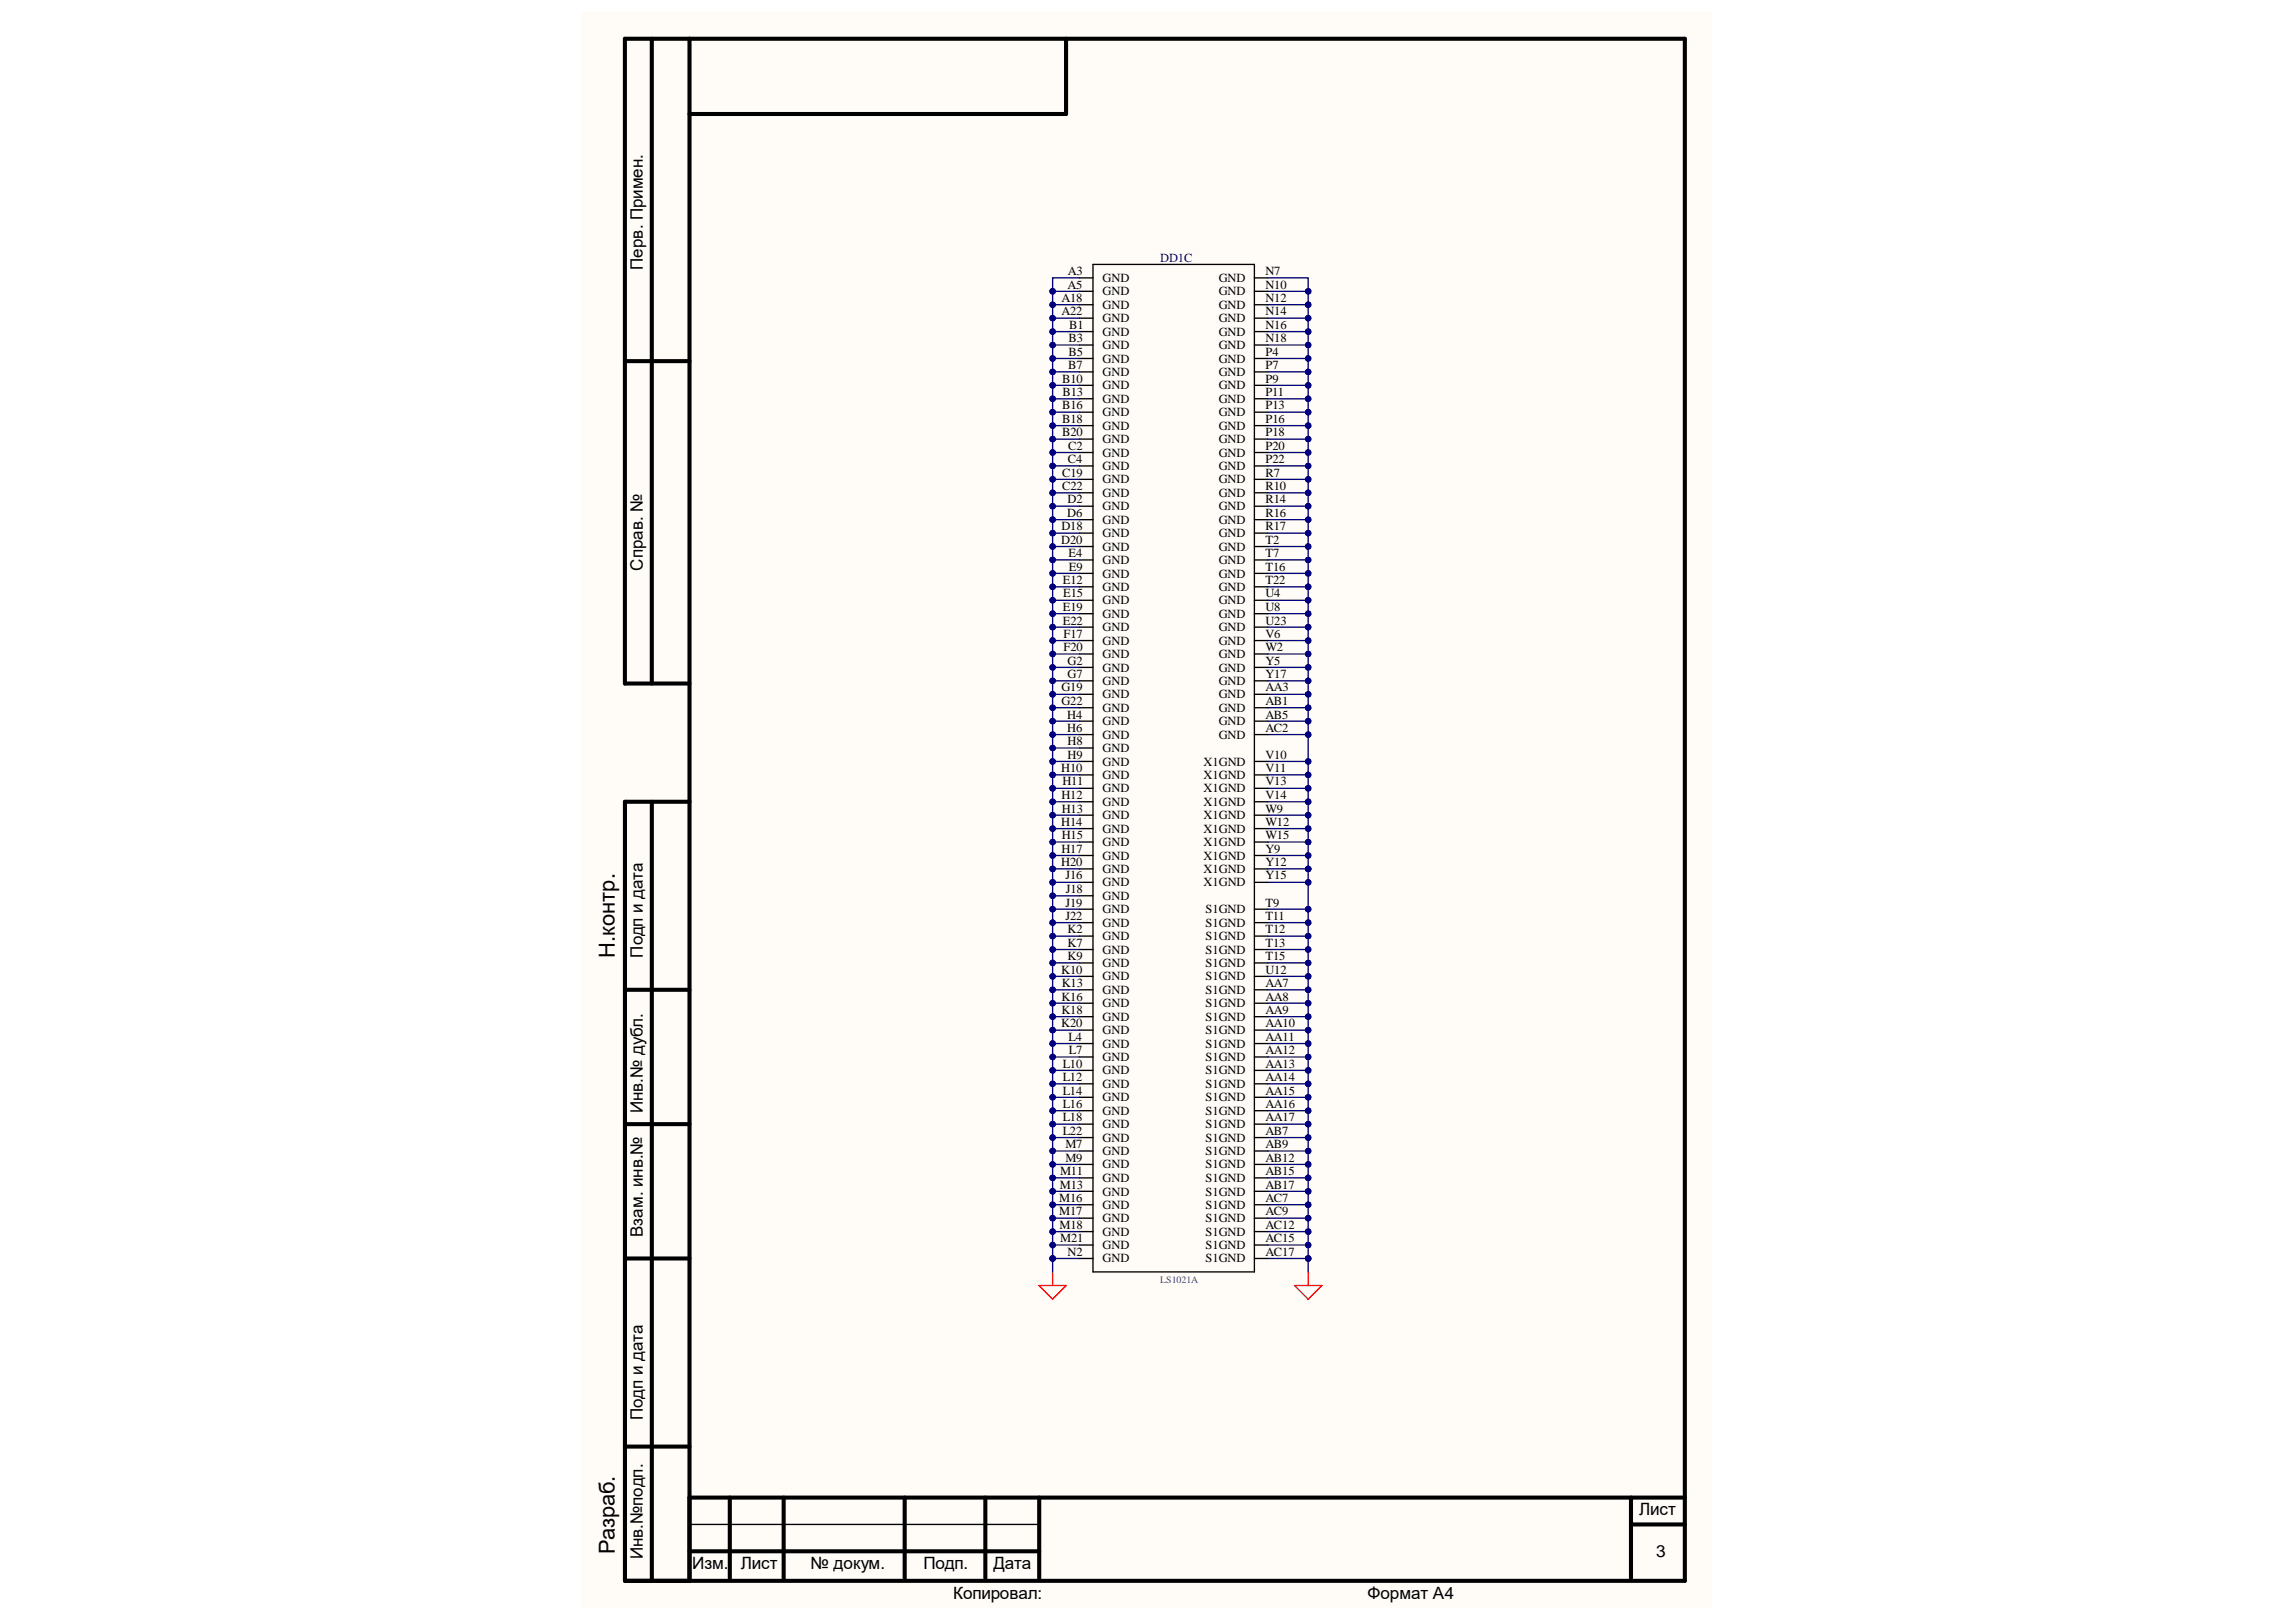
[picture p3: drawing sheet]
<svg xmlns="http://www.w3.org/2000/svg" width="297mm" height="210mm" viewBox="0 0 297 210" stroke-linecap="round" stroke-linejoin="round" font-family="sans-serif">
<defs><g id="words">
<g font-size="2.9">
<text x="79.6" y="123.9" transform="rotate(-90 79.6 123.9)">Н.контр.</text>
<text x="79.6" y="201.1" transform="rotate(-90 79.6 201.1)">Разраб.</text>
</g>
<g font-size="2.2">
<text x="83.1" y="34.9" transform="rotate(-90 83.1 34.9)">Перв. Примен.</text>
<text x="83.1" y="73.8" transform="rotate(-90 83.1 73.8)">Справ. №</text>
<text x="83.1" y="123.9" transform="rotate(-90 83.1 123.9)">Подп и дата</text>
<text x="83.1" y="144.1" transform="rotate(-90 83.1 144.1)">Инв.№ дубл.</text>
<text x="83.1" y="160.1" transform="rotate(-90 83.1 160.1)">Взам. инв.№</text>
<text x="83.1" y="183.7" transform="rotate(-90 83.1 183.7)">Подп и дата</text>
<text x="212.1" y="196.1">Лист</text>
<text x="83.1" y="201.8" transform="rotate(-90 83.1 201.8)">Инв.№подп.</text>
<text x="89.5" y="203">Изм.</text>
<text x="95.8" y="203">Лист</text>
<text x="104.8" y="203">№ докум.</text>
<text x="119.5" y="203">Подп.</text>
<text x="128.5" y="203">Дата</text>
<text x="214.2" y="201.5">3</text>
<text x="123.3" y="206.9">Копировал:</text>
<text x="176.9" y="206.9">Формат А4</text>
</g>
<g font-size="1.6">
<text x="138.2" y="35.6">A3</text>
<text x="163.7" y="35.6">N7</text>
<text x="137.3" y="39.1">A18</text>
<text x="137.3" y="40.8">A22</text>
<text x="138.1" y="37.3">A5</text>
<text x="142.6" y="36.5">GND</text>
<text x="142.6" y="38.2">GND</text>
<text x="142.6" y="40">GND</text>
<text x="142.6" y="41.7">GND</text>
<text x="157.7" y="36.5">GND</text>
<text x="157.7" y="38.2">GND</text>
<text x="157.7" y="40">GND</text>
<text x="157.7" y="41.7">GND</text>
<text x="163.7" y="37.3">N10</text>
<text x="163.7" y="39.1">N12</text>
<text x="163.7" y="40.8">N14</text>
<text x="138.2" y="47.8">B7</text>
<text x="138.3" y="44.3">B3</text>
<text x="138.3" y="46">B5</text>
<text x="138.3" y="42.5">B1</text>
<text x="142.6" y="43.4">GND</text>
<text x="142.6" y="45.2">GND</text>
<text x="142.6" y="46.9">GND</text>
<text x="157.7" y="43.4">GND</text>
<text x="157.7" y="45.2">GND</text>
<text x="157.7" y="46.9">GND</text>
<text x="163.7" y="42.5">N16</text>
<text x="163.7" y="44.3">N18</text>
<text x="163.7" y="46">P4</text>
<text x="163.7" y="47.8">P7</text>
<text x="137.4" y="49.5">B10</text>
<text x="137.4" y="53">B16</text>
<text x="137.4" y="51.2">B13</text>
<text x="142.6" y="48.7">GND</text>
<text x="142.6" y="50.4">GND</text>
<text x="142.6" y="52.1">GND</text>
<text x="142.6" y="53.9">GND</text>
<text x="157.7" y="48.7">GND</text>
<text x="157.7" y="50.4">GND</text>
<text x="157.7" y="52.1">GND</text>
<text x="157.7" y="53.9">GND</text>
<text x="163.7" y="49.5">P9</text>
<text x="163.7" y="51.2">P11</text>
<text x="163.7" y="53">P13</text>
<text x="137.4" y="54.7">B18</text>
<text x="137.4" y="56.5">B20</text>
<text x="138.2" y="59.9">C4</text>
<text x="138.2" y="58.2">C2</text>
<text x="142.6" y="55.6">GND</text>
<text x="142.6" y="57.3">GND</text>
<text x="142.6" y="59.1">GND</text>
<text x="157.7" y="55.6">GND</text>
<text x="157.7" y="57.3">GND</text>
<text x="157.7" y="59.1">GND</text>
<text x="163.7" y="54.7">P16</text>
<text x="163.7" y="56.5">P18</text>
<text x="163.7" y="58.2">P20</text>
<text x="163.7" y="59.9">P22</text>
<text x="137.4" y="61.7">C19</text>
<text x="137.4" y="63.4">C22</text>
<text x="138.1" y="65.1">D2</text>
<text x="142.6" y="60.8">GND</text>
<text x="142.6" y="62.6">GND</text>
<text x="142.6" y="64.3">GND</text>
<text x="157.7" y="60.8">GND</text>
<text x="157.7" y="62.6">GND</text>
<text x="157.7" y="64.3">GND</text>
<text x="163.7" y="61.7">R7</text>
<text x="163.7" y="63.4">R10</text>
<text x="163.7" y="65.1">R14</text>
<text x="137.3" y="70.4">D20</text>
<text x="137.3" y="68.7">D18</text>
<text x="138.1" y="66.9">D6</text>
<text x="142.6" y="66">GND</text>
<text x="142.6" y="67.8">GND</text>
<text x="142.6" y="69.5">GND</text>
<text x="142.6" y="71.3">GND</text>
<text x="157.7" y="66">GND</text>
<text x="157.7" y="67.8">GND</text>
<text x="157.7" y="69.5">GND</text>
<text x="157.7" y="71.3">GND</text>
<text x="163.7" y="66.9">R16</text>
<text x="163.7" y="68.7">R17</text>
<text x="163.7" y="70.4">T2</text>
<text x="137.5" y="75.6">E12</text>
<text x="137.5" y="77.3">E15</text>
<text x="138.3" y="72.1">E4</text>
<text x="138.3" y="73.8">E9</text>
<text x="142.6" y="73">GND</text>
<text x="142.6" y="74.7">GND</text>
<text x="142.6" y="76.5">GND</text>
<text x="157.7" y="73">GND</text>
<text x="157.7" y="74.7">GND</text>
<text x="157.7" y="76.5">GND</text>
<text x="163.7" y="72.1">T7</text>
<text x="163.7" y="73.8">T16</text>
<text x="163.7" y="75.6">T22</text>
<text x="163.7" y="77.3">U4</text>
<text x="137.5" y="79">E19</text>
<text x="137.5" y="80.8">E22</text>
<text x="137.6" y="82.6">F17</text>
<text x="142.6" y="78.2">GND</text>
<text x="142.6" y="79.9">GND</text>
<text x="142.6" y="81.7">GND</text>
<text x="142.6" y="83.4">GND</text>
<text x="157.7" y="78.2">GND</text>
<text x="157.7" y="79.9">GND</text>
<text x="157.7" y="81.7">GND</text>
<text x="157.7" y="83.4">GND</text>
<text x="163.7" y="79">U8</text>
<text x="163.7" y="80.8">U23</text>
<text x="163.7" y="82.6">V6</text>
<text x="137.3" y="89.5">G19</text>
<text x="137.6" y="84.3">F20</text>
<text x="138.1" y="86">G2</text>
<text x="138.1" y="87.7">G7</text>
<text x="142.6" y="85.2">GND</text>
<text x="142.6" y="86.9">GND</text>
<text x="142.6" y="88.6">GND</text>
<text x="157.7" y="85.2">GND</text>
<text x="157.7" y="86.9">GND</text>
<text x="157.7" y="88.6">GND</text>
<text x="163.7" y="84.3">W2</text>
<text x="163.7" y="86">Y5</text>
<text x="163.7" y="87.7">Y17</text>
<text x="163.7" y="89.5">AA3</text>
<text x="137.3" y="91.2">G22</text>
<text x="138.1" y="93">H4</text>
<text x="138.1" y="94.7">H6</text>
<text x="142.6" y="90.4">GND</text>
<text x="142.6" y="92.1">GND</text>
<text x="142.6" y="93.9">GND</text>
<text x="142.6" y="95.6">GND</text>
<text x="157.7" y="90.4">GND</text>
<text x="157.7" y="92.1">GND</text>
<text x="157.7" y="93.9">GND</text>
<text x="157.7" y="95.6">GND</text>
<text x="163.7" y="91.2">AB1</text>
<text x="163.7" y="93">AB5</text>
<text x="163.7" y="94.7">AC2</text>
<text x="137.3" y="99.9">H10</text>
<text x="137.4" y="101.6">H11</text>
<text x="138.1" y="96.5">H8</text>
<text x="138.1" y="98.2">H9</text>
<text x="142.6" y="97.3">GND</text>
<text x="142.6" y="99.1">GND</text>
<text x="142.6" y="100.8">GND</text>
<text x="155.7" y="99.1">X1GND</text>
<text x="155.7" y="100.8">X1GND</text>
<text x="163.7" y="98.2">V10</text>
<text x="163.7" y="99.9">V11</text>
<text x="163.7" y="101.6">V13</text>
<text x="137.3" y="106.9">H14</text>
<text x="137.3" y="103.4">H12</text>
<text x="137.4" y="105.2">H13</text>
<text x="142.6" y="102.5">GND</text>
<text x="142.6" y="104.3">GND</text>
<text x="142.6" y="106">GND</text>
<text x="142.6" y="107.8">GND</text>
<text x="155.7" y="102.5">X1GND</text>
<text x="155.7" y="104.3">X1GND</text>
<text x="155.7" y="106">X1GND</text>
<text x="155.7" y="107.8">X1GND</text>
<text x="163.7" y="103.4">V14</text>
<text x="163.7" y="105.2">W9</text>
<text x="163.7" y="106.9">W12</text>
<text x="137.3" y="112.1">H20</text>
<text x="137.3" y="110.4">H17</text>
<text x="137.4" y="108.6">H15</text>
<text x="137.8" y="113.8">J16</text>
<text x="142.6" y="109.5">GND</text>
<text x="142.6" y="111.2">GND</text>
<text x="142.6" y="113">GND</text>
<text x="155.7" y="109.5">X1GND</text>
<text x="155.7" y="111.2">X1GND</text>
<text x="155.7" y="113">X1GND</text>
<text x="163.7" y="108.6">W15</text>
<text x="163.7" y="110.4">Y9</text>
<text x="163.7" y="112.1">Y12</text>
<text x="163.7" y="113.8">Y15</text>
<text x="137.8" y="117.3">J19</text>
<text x="137.8" y="119.1">J22</text>
<text x="137.9" y="115.6">J18</text>
<text x="142.6" y="114.7">GND</text>
<text x="142.6" y="116.4">GND</text>
<text x="142.6" y="118.2">GND</text>
<text x="142.6" y="119.9">GND</text>
<text x="155.7" y="114.7">X1GND</text>
<text x="156" y="118.2">S1GND</text>
<text x="156" y="119.9">S1GND</text>
<text x="163.7" y="117.3">T9</text>
<text x="163.7" y="119.1">T11</text>
<text x="137.3" y="126">K10</text>
<text x="138.1" y="120.8">K2</text>
<text x="138.1" y="122.5">K7</text>
<text x="138.1" y="124.3">K9</text>
<text x="142.6" y="121.7">GND</text>
<text x="142.6" y="123.4">GND</text>
<text x="142.6" y="125.1">GND</text>
<text x="156" y="121.7">S1GND</text>
<text x="156" y="123.4">S1GND</text>
<text x="156" y="125.1">S1GND</text>
<text x="163.7" y="120.8">T12</text>
<text x="163.7" y="122.5">T13</text>
<text x="163.7" y="124.3">T15</text>
<text x="163.7" y="126">U12</text>
<text x="137.3" y="129.5">K16</text>
<text x="137.3" y="131.2">K18</text>
<text x="137.4" y="127.8">K13</text>
<text x="142.6" y="126.9">GND</text>
<text x="142.6" y="128.6">GND</text>
<text x="142.6" y="130.4">GND</text>
<text x="156" y="126.9">S1GND</text>
<text x="156" y="128.6">S1GND</text>
<text x="156" y="130.4">S1GND</text>
<text x="163.7" y="127.8">AA7</text>
<text x="163.7" y="129.5">AA8</text>
<text x="163.7" y="131.2">AA9</text>
<text x="137.3" y="133">K20</text>
<text x="138.3" y="134.7">L4</text>
<text x="138.3" y="136.4">L7</text>
<text x="142.6" y="132.1">GND</text>
<text x="142.6" y="133.8">GND</text>
<text x="142.6" y="135.6">GND</text>
<text x="142.6" y="137.3">GND</text>
<text x="156" y="132.1">S1GND</text>
<text x="156" y="133.8">S1GND</text>
<text x="156" y="135.6">S1GND</text>
<text x="156" y="137.3">S1GND</text>
<text x="163.7" y="133">AA10</text>
<text x="163.7" y="134.7">AA11</text>
<text x="163.7" y="136.4">AA12</text>
<text x="137.5" y="138.2">L10</text>
<text x="137.5" y="139.9">L12</text>
<text x="137.5" y="141.7">L14</text>
<text x="137.5" y="143.4">L16</text>
<text x="142.6" y="139">GND</text>
<text x="142.6" y="140.8">GND</text>
<text x="142.6" y="142.5">GND</text>
<text x="156" y="139">S1GND</text>
<text x="156" y="140.8">S1GND</text>
<text x="156" y="142.5">S1GND</text>
<text x="163.7" y="138.2">AA13</text>
<text x="163.7" y="139.9">AA14</text>
<text x="163.7" y="141.7">AA15</text>
<text x="163.7" y="143.4">AA16</text>
<text x="137.5" y="145.1">L18</text>
<text x="137.5" y="146.9">L22</text>
<text x="137.8" y="148.6">M7</text>
<text x="142.6" y="144.3">GND</text>
<text x="142.6" y="146">GND</text>
<text x="142.6" y="147.7">GND</text>
<text x="142.6" y="149.5">GND</text>
<text x="156" y="144.3">S1GND</text>
<text x="156" y="146">S1GND</text>
<text x="156" y="147.7">S1GND</text>
<text x="156" y="149.5">S1GND</text>
<text x="163.7" y="145.1">AA17</text>
<text x="163.7" y="146.9">AB7</text>
<text x="163.7" y="148.6">AB9</text>
<text x="137" y="155.6">M16</text>
<text x="137.1" y="153.8">M13</text>
<text x="137.2" y="152.1">M11</text>
<text x="137.8" y="150.3">M9</text>
<text x="142.6" y="151.2">GND</text>
<text x="142.6" y="152.9">GND</text>
<text x="142.6" y="154.7">GND</text>
<text x="156" y="151.2">S1GND</text>
<text x="156" y="152.9">S1GND</text>
<text x="156" y="154.7">S1GND</text>
<text x="163.7" y="150.3">AB12</text>
<text x="163.7" y="152.1">AB15</text>
<text x="163.7" y="153.8">AB17</text>
<text x="163.7" y="155.6">AC7</text>
<text x="137" y="157.3">M17</text>
<text x="137.1" y="159">M18</text>
<text x="137.2" y="160.8">M21</text>
<text x="142.6" y="156.4">GND</text>
<text x="142.6" y="158.2">GND</text>
<text x="142.6" y="159.9">GND</text>
<text x="142.6" y="161.6">GND</text>
<text x="156" y="156.4">S1GND</text>
<text x="156" y="158.2">S1GND</text>
<text x="156" y="159.9">S1GND</text>
<text x="156" y="161.6">S1GND</text>
<text x="163.7" y="157.3">AC9</text>
<text x="163.7" y="159">AC12</text>
<text x="163.7" y="160.8">AC15</text>
<text x="138.1" y="162.5">N2</text>
<text x="142.6" y="163.4">GND</text>
<text x="156" y="163.4">S1GND</text>
<text x="163.7" y="162.5">AC17</text>
</g>
<text font-size="1.6" fill="#000080" x="150.1" y="33.9">DD1C</text>
<text font-size="1.3" fill="#008080" x="150.1" y="166">LS1021A</text>
</g></defs>
<g fill="#fffcf8">
<path d="M75.3 1.5h146.1v206.6h-146.1z" fill-rule="evenodd"/>
<path d="M75.3 1.5h146.1v206.6h-146.1z" fill-rule="evenodd"/>
</g>
<g fill="none" stroke="#000" stroke-width=".53">
<path d="M84.3 5v83.5M89.2 5v199.6M137.9 5v9.8h-48.7M80.8 46.7h8.4M89.2 88.5h-8.4v-83.5h137.2v199.6h-137.1v-100.8h8.3M84.3 103.8v100.8M80.8 128.1h8.4M80.8 145.5h8.4M80.8 162.9h8.4M80.9 187.2h8.3M89.2 193.8h128.8M94.4 193.8v10.4"/>
<path d="M101.4 193.8v10.4M117 193.8v10.4M127.5 193.8v10.4M134.4 193.8v10.4M211 193.8v10.4M211 197.3h7M89.2 200.8h45.2"/>
</g>
<path d="M89.2 197.3h45.2" fill="none" stroke="#000" stroke-width=".18"/>
<path d="M139.7 36h-3.5v26h3.5" fill="none" stroke="#000080" stroke-width=".17"/>
<circle cx="136.2" cy="37.7" r=".35" fill="#000080"/>
<circle cx="136.2" cy="37.7" r=".35" fill="none" stroke="#000080" stroke-width=".13"/>
<circle cx="136.2" cy="39.4" r=".35" fill="#000080"/>
<circle cx="136.2" cy="39.4" r=".35" fill="none" stroke="#000080" stroke-width=".13"/>
<circle cx="136.2" cy="41.2" r=".35" fill="#000080"/>
<circle cx="136.2" cy="41.2" r=".35" fill="none" stroke="#000080" stroke-width=".13"/>
<circle cx="136.2" cy="42.9" r=".35" fill="#000080"/>
<circle cx="136.2" cy="42.9" r=".35" fill="none" stroke="#000080" stroke-width=".13"/>
<circle cx="136.2" cy="44.7" r=".35" fill="#000080"/>
<circle cx="136.2" cy="44.7" r=".35" fill="none" stroke="#000080" stroke-width=".13"/>
<circle cx="136.2" cy="46.4" r=".35" fill="#000080"/>
<circle cx="136.2" cy="46.4" r=".35" fill="none" stroke="#000080" stroke-width=".13"/>
<circle cx="136.2" cy="48.1" r=".35" fill="#000080"/>
<circle cx="136.2" cy="48.1" r=".35" fill="none" stroke="#000080" stroke-width=".13"/>
<circle cx="136.2" cy="49.9" r=".35" fill="#000080"/>
<circle cx="136.2" cy="49.9" r=".35" fill="none" stroke="#000080" stroke-width=".13"/>
<circle cx="136.2" cy="51.6" r=".35" fill="#000080"/>
<circle cx="136.2" cy="51.6" r=".35" fill="none" stroke="#000080" stroke-width=".13"/>
<circle cx="136.2" cy="53.3" r=".35" fill="#000080"/>
<circle cx="136.2" cy="53.3" r=".35" fill="none" stroke="#000080" stroke-width=".13"/>
<circle cx="136.2" cy="55.1" r=".35" fill="#000080"/>
<circle cx="136.2" cy="55.1" r=".35" fill="none" stroke="#000080" stroke-width=".13"/>
<circle cx="136.2" cy="56.8" r=".35" fill="#000080"/>
<circle cx="136.2" cy="56.8" r=".35" fill="none" stroke="#000080" stroke-width=".13"/>
<circle cx="136.2" cy="58.6" r=".35" fill="#000080"/>
<circle cx="136.2" cy="58.6" r=".35" fill="none" stroke="#000080" stroke-width=".13"/>
<circle cx="136.2" cy="60.3" r=".35" fill="#000080"/>
<circle cx="136.2" cy="60.3" r=".35" fill="none" stroke="#000080" stroke-width=".13"/>
<circle cx="136.2" cy="62" r=".35" fill="#000080"/>
<circle cx="136.2" cy="62" r=".35" fill="none" stroke="#000080" stroke-width=".13"/>
<path d="M136.2 60.3h3.5" fill="none" stroke="#000080" stroke-width=".17"/>
<circle cx="136.2" cy="60.3" r=".35" fill="#000080"/>
<circle cx="136.2" cy="60.3" r=".35" fill="none" stroke="#000080" stroke-width=".13"/>
<path d="M136.2 58.6h3.5" fill="none" stroke="#000080" stroke-width=".17"/>
<circle cx="136.2" cy="58.6" r=".35" fill="#000080"/>
<circle cx="136.2" cy="58.6" r=".35" fill="none" stroke="#000080" stroke-width=".13"/>
<path d="M136.2 56.8h3.5" fill="none" stroke="#000080" stroke-width=".17"/>
<circle cx="136.2" cy="56.8" r=".35" fill="#000080"/>
<circle cx="136.2" cy="56.8" r=".35" fill="none" stroke="#000080" stroke-width=".13"/>
<path d="M136.2 55.1h3.5" fill="none" stroke="#000080" stroke-width=".17"/>
<circle cx="136.2" cy="55.1" r=".35" fill="#000080"/>
<circle cx="136.2" cy="55.1" r=".35" fill="none" stroke="#000080" stroke-width=".13"/>
<path d="M136.2 53.3h3.5" fill="none" stroke="#000080" stroke-width=".17"/>
<circle cx="136.2" cy="53.3" r=".35" fill="#000080"/>
<circle cx="136.2" cy="53.3" r=".35" fill="none" stroke="#000080" stroke-width=".13"/>
<path d="M136.2 51.6h3.5" fill="none" stroke="#000080" stroke-width=".17"/>
<circle cx="136.2" cy="51.6" r=".35" fill="#000080"/>
<circle cx="136.2" cy="51.6" r=".35" fill="none" stroke="#000080" stroke-width=".13"/>
<path d="M136.2 49.9h3.5" fill="none" stroke="#000080" stroke-width=".17"/>
<circle cx="136.2" cy="49.9" r=".35" fill="#000080"/>
<circle cx="136.2" cy="49.9" r=".35" fill="none" stroke="#000080" stroke-width=".13"/>
<path d="M136.2 48.1h3.5" fill="none" stroke="#000080" stroke-width=".17"/>
<circle cx="136.2" cy="48.1" r=".35" fill="#000080"/>
<circle cx="136.2" cy="48.1" r=".35" fill="none" stroke="#000080" stroke-width=".13"/>
<path d="M136.2 46.4h3.5" fill="none" stroke="#000080" stroke-width=".17"/>
<circle cx="136.2" cy="46.4" r=".35" fill="#000080"/>
<circle cx="136.2" cy="46.4" r=".35" fill="none" stroke="#000080" stroke-width=".13"/>
<path d="M136.2 44.6h3.5" fill="none" stroke="#000080" stroke-width=".17"/>
<circle cx="136.2" cy="44.7" r=".35" fill="#000080"/>
<circle cx="136.2" cy="44.7" r=".35" fill="none" stroke="#000080" stroke-width=".13"/>
<path d="M136.2 42.9h3.5" fill="none" stroke="#000080" stroke-width=".17"/>
<circle cx="136.2" cy="42.9" r=".35" fill="#000080"/>
<circle cx="136.2" cy="42.9" r=".35" fill="none" stroke="#000080" stroke-width=".13"/>
<path d="M136.2 41.2h3.5" fill="none" stroke="#000080" stroke-width=".17"/>
<circle cx="136.2" cy="41.2" r=".35" fill="#000080"/>
<circle cx="136.2" cy="41.2" r=".35" fill="none" stroke="#000080" stroke-width=".13"/>
<path d="M136.2 39.4h3.5" fill="none" stroke="#000080" stroke-width=".17"/>
<circle cx="136.2" cy="39.4" r=".35" fill="#000080"/>
<circle cx="136.2" cy="39.4" r=".35" fill="none" stroke="#000080" stroke-width=".13"/>
<path d="M136.2 37.7h3.5" fill="none" stroke="#000080" stroke-width=".17"/>
<circle cx="136.2" cy="37.7" r=".35" fill="#000080"/>
<circle cx="136.2" cy="37.7" r=".35" fill="none" stroke="#000080" stroke-width=".13"/>
<path d="M139.7 63.8h-3.5v26h3.5" fill="none" stroke="#000080" stroke-width=".17"/>
<circle cx="136.2" cy="63.8" r=".35" fill="#000080"/>
<circle cx="136.2" cy="63.8" r=".35" fill="none" stroke="#000080" stroke-width=".13"/>
<circle cx="136.2" cy="65.5" r=".35" fill="#000080"/>
<circle cx="136.2" cy="65.5" r=".35" fill="none" stroke="#000080" stroke-width=".13"/>
<circle cx="136.2" cy="67.2" r=".35" fill="#000080"/>
<circle cx="136.2" cy="67.2" r=".35" fill="none" stroke="#000080" stroke-width=".13"/>
<circle cx="136.2" cy="69" r=".35" fill="#000080"/>
<circle cx="136.2" cy="69" r=".35" fill="none" stroke="#000080" stroke-width=".13"/>
<circle cx="136.2" cy="70.7" r=".35" fill="#000080"/>
<circle cx="136.2" cy="70.7" r=".35" fill="none" stroke="#000080" stroke-width=".13"/>
<circle cx="136.2" cy="72.5" r=".35" fill="#000080"/>
<circle cx="136.2" cy="72.5" r=".35" fill="none" stroke="#000080" stroke-width=".13"/>
<circle cx="136.2" cy="74.2" r=".35" fill="#000080"/>
<circle cx="136.2" cy="74.2" r=".35" fill="none" stroke="#000080" stroke-width=".13"/>
<circle cx="136.2" cy="75.9" r=".35" fill="#000080"/>
<circle cx="136.2" cy="75.9" r=".35" fill="none" stroke="#000080" stroke-width=".13"/>
<circle cx="136.2" cy="77.7" r=".35" fill="#000080"/>
<circle cx="136.2" cy="77.7" r=".35" fill="none" stroke="#000080" stroke-width=".13"/>
<circle cx="136.2" cy="79.4" r=".35" fill="#000080"/>
<circle cx="136.2" cy="79.4" r=".35" fill="none" stroke="#000080" stroke-width=".13"/>
<circle cx="136.2" cy="81.2" r=".35" fill="#000080"/>
<circle cx="136.2" cy="81.2" r=".35" fill="none" stroke="#000080" stroke-width=".13"/>
<circle cx="136.2" cy="82.9" r=".35" fill="#000080"/>
<circle cx="136.2" cy="82.9" r=".35" fill="none" stroke="#000080" stroke-width=".13"/>
<circle cx="136.2" cy="84.6" r=".35" fill="#000080"/>
<circle cx="136.2" cy="84.6" r=".35" fill="none" stroke="#000080" stroke-width=".13"/>
<circle cx="136.2" cy="86.4" r=".35" fill="#000080"/>
<circle cx="136.2" cy="86.4" r=".35" fill="none" stroke="#000080" stroke-width=".13"/>
<circle cx="136.2" cy="88.1" r=".35" fill="#000080"/>
<circle cx="136.2" cy="88.1" r=".35" fill="none" stroke="#000080" stroke-width=".13"/>
<circle cx="136.2" cy="89.8" r=".35" fill="#000080"/>
<circle cx="136.2" cy="89.8" r=".35" fill="none" stroke="#000080" stroke-width=".13"/>
<path d="M136.2 88.1h3.5" fill="none" stroke="#000080" stroke-width=".17"/>
<circle cx="136.2" cy="88.1" r=".35" fill="#000080"/>
<circle cx="136.2" cy="88.1" r=".35" fill="none" stroke="#000080" stroke-width=".13"/>
<path d="M136.2 86.4h3.5" fill="none" stroke="#000080" stroke-width=".17"/>
<circle cx="136.2" cy="86.4" r=".35" fill="#000080"/>
<circle cx="136.2" cy="86.4" r=".35" fill="none" stroke="#000080" stroke-width=".13"/>
<path d="M136.2 84.6h3.5" fill="none" stroke="#000080" stroke-width=".17"/>
<circle cx="136.2" cy="84.6" r=".35" fill="#000080"/>
<circle cx="136.2" cy="84.6" r=".35" fill="none" stroke="#000080" stroke-width=".13"/>
<path d="M136.2 82.9h3.5" fill="none" stroke="#000080" stroke-width=".17"/>
<circle cx="136.2" cy="82.9" r=".35" fill="#000080"/>
<circle cx="136.2" cy="82.9" r=".35" fill="none" stroke="#000080" stroke-width=".13"/>
<path d="M136.2 81.2h3.5" fill="none" stroke="#000080" stroke-width=".17"/>
<circle cx="136.2" cy="81.2" r=".35" fill="#000080"/>
<circle cx="136.2" cy="81.2" r=".35" fill="none" stroke="#000080" stroke-width=".13"/>
<path d="M136.2 79.4h3.5" fill="none" stroke="#000080" stroke-width=".17"/>
<circle cx="136.2" cy="79.4" r=".35" fill="#000080"/>
<circle cx="136.2" cy="79.4" r=".35" fill="none" stroke="#000080" stroke-width=".13"/>
<path d="M136.2 77.7h3.5" fill="none" stroke="#000080" stroke-width=".17"/>
<circle cx="136.2" cy="77.7" r=".35" fill="#000080"/>
<circle cx="136.2" cy="77.7" r=".35" fill="none" stroke="#000080" stroke-width=".13"/>
<path d="M136.2 75.9h3.5" fill="none" stroke="#000080" stroke-width=".17"/>
<circle cx="136.2" cy="75.9" r=".35" fill="#000080"/>
<circle cx="136.2" cy="75.9" r=".35" fill="none" stroke="#000080" stroke-width=".13"/>
<path d="M136.2 74.2h3.5" fill="none" stroke="#000080" stroke-width=".17"/>
<circle cx="136.2" cy="74.2" r=".35" fill="#000080"/>
<circle cx="136.2" cy="74.2" r=".35" fill="none" stroke="#000080" stroke-width=".13"/>
<path d="M136.2 72.5h3.5" fill="none" stroke="#000080" stroke-width=".17"/>
<circle cx="136.2" cy="72.5" r=".35" fill="#000080"/>
<circle cx="136.2" cy="72.5" r=".35" fill="none" stroke="#000080" stroke-width=".13"/>
<path d="M136.2 70.7h3.5" fill="none" stroke="#000080" stroke-width=".17"/>
<circle cx="136.2" cy="70.7" r=".35" fill="#000080"/>
<circle cx="136.2" cy="70.7" r=".35" fill="none" stroke="#000080" stroke-width=".13"/>
<path d="M136.2 69h3.5" fill="none" stroke="#000080" stroke-width=".17"/>
<circle cx="136.2" cy="69" r=".35" fill="#000080"/>
<circle cx="136.2" cy="69" r=".35" fill="none" stroke="#000080" stroke-width=".13"/>
<path d="M136.2 67.3h3.5" fill="none" stroke="#000080" stroke-width=".17"/>
<circle cx="136.2" cy="67.2" r=".35" fill="#000080"/>
<circle cx="136.2" cy="67.2" r=".35" fill="none" stroke="#000080" stroke-width=".13"/>
<path d="M136.2 65.5h3.5" fill="none" stroke="#000080" stroke-width=".17"/>
<circle cx="136.2" cy="65.5" r=".35" fill="#000080"/>
<circle cx="136.2" cy="65.5" r=".35" fill="none" stroke="#000080" stroke-width=".13"/>
<path d="M139.7 91.6h-3.5v26.1h3.5" fill="none" stroke="#000080" stroke-width=".17"/>
<circle cx="136.2" cy="91.6" r=".35" fill="#000080"/>
<circle cx="136.2" cy="91.6" r=".35" fill="none" stroke="#000080" stroke-width=".13"/>
<circle cx="136.2" cy="93.3" r=".35" fill="#000080"/>
<circle cx="136.2" cy="93.3" r=".35" fill="none" stroke="#000080" stroke-width=".13"/>
<circle cx="136.2" cy="95.1" r=".35" fill="#000080"/>
<circle cx="136.2" cy="95.1" r=".35" fill="none" stroke="#000080" stroke-width=".13"/>
<circle cx="136.2" cy="96.8" r=".35" fill="#000080"/>
<circle cx="136.2" cy="96.8" r=".35" fill="none" stroke="#000080" stroke-width=".13"/>
<circle cx="136.2" cy="98.5" r=".35" fill="#000080"/>
<circle cx="136.2" cy="98.5" r=".35" fill="none" stroke="#000080" stroke-width=".13"/>
<circle cx="136.2" cy="100.3" r=".35" fill="#000080"/>
<circle cx="136.2" cy="100.3" r=".35" fill="none" stroke="#000080" stroke-width=".13"/>
<circle cx="136.2" cy="102" r=".35" fill="#000080"/>
<circle cx="136.2" cy="102" r=".35" fill="none" stroke="#000080" stroke-width=".13"/>
<circle cx="136.2" cy="103.8" r=".35" fill="#000080"/>
<circle cx="136.2" cy="103.8" r=".35" fill="none" stroke="#000080" stroke-width=".13"/>
<circle cx="136.2" cy="105.5" r=".35" fill="#000080"/>
<circle cx="136.2" cy="105.5" r=".35" fill="none" stroke="#000080" stroke-width=".13"/>
<circle cx="136.2" cy="107.2" r=".35" fill="#000080"/>
<circle cx="136.2" cy="107.2" r=".35" fill="none" stroke="#000080" stroke-width=".13"/>
<circle cx="136.2" cy="109" r=".35" fill="#000080"/>
<circle cx="136.2" cy="109" r=".35" fill="none" stroke="#000080" stroke-width=".13"/>
<circle cx="136.2" cy="110.7" r=".35" fill="#000080"/>
<circle cx="136.2" cy="110.7" r=".35" fill="none" stroke="#000080" stroke-width=".13"/>
<circle cx="136.2" cy="112.4" r=".35" fill="#000080"/>
<circle cx="136.2" cy="112.4" r=".35" fill="none" stroke="#000080" stroke-width=".13"/>
<circle cx="136.2" cy="114.2" r=".35" fill="#000080"/>
<circle cx="136.2" cy="114.2" r=".35" fill="none" stroke="#000080" stroke-width=".13"/>
<circle cx="136.2" cy="115.9" r=".35" fill="#000080"/>
<circle cx="136.2" cy="115.9" r=".35" fill="none" stroke="#000080" stroke-width=".13"/>
<circle cx="136.2" cy="117.7" r=".35" fill="#000080"/>
<circle cx="136.2" cy="117.7" r=".35" fill="none" stroke="#000080" stroke-width=".13"/>
<path d="M136.2 115.9h3.5" fill="none" stroke="#000080" stroke-width=".17"/>
<circle cx="136.2" cy="115.9" r=".35" fill="#000080"/>
<circle cx="136.2" cy="115.9" r=".35" fill="none" stroke="#000080" stroke-width=".13"/>
<path d="M136.2 114.2h3.5" fill="none" stroke="#000080" stroke-width=".17"/>
<circle cx="136.2" cy="114.2" r=".35" fill="#000080"/>
<circle cx="136.2" cy="114.2" r=".35" fill="none" stroke="#000080" stroke-width=".13"/>
<path d="M136.2 112.4h3.5" fill="none" stroke="#000080" stroke-width=".17"/>
<circle cx="136.2" cy="112.4" r=".35" fill="#000080"/>
<circle cx="136.2" cy="112.4" r=".35" fill="none" stroke="#000080" stroke-width=".13"/>
<path d="M136.2 110.7h3.5" fill="none" stroke="#000080" stroke-width=".17"/>
<circle cx="136.2" cy="110.7" r=".35" fill="#000080"/>
<circle cx="136.2" cy="110.7" r=".35" fill="none" stroke="#000080" stroke-width=".13"/>
<path d="M136.2 109h3.5" fill="none" stroke="#000080" stroke-width=".17"/>
<circle cx="136.2" cy="109" r=".35" fill="#000080"/>
<circle cx="136.2" cy="109" r=".35" fill="none" stroke="#000080" stroke-width=".13"/>
<path d="M136.2 107.2h3.5" fill="none" stroke="#000080" stroke-width=".17"/>
<circle cx="136.2" cy="107.2" r=".35" fill="#000080"/>
<circle cx="136.2" cy="107.2" r=".35" fill="none" stroke="#000080" stroke-width=".13"/>
<path d="M136.2 105.5h3.5" fill="none" stroke="#000080" stroke-width=".17"/>
<circle cx="136.2" cy="105.5" r=".35" fill="#000080"/>
<circle cx="136.2" cy="105.5" r=".35" fill="none" stroke="#000080" stroke-width=".13"/>
<path d="M136.2 103.8h3.5" fill="none" stroke="#000080" stroke-width=".17"/>
<circle cx="136.2" cy="103.8" r=".35" fill="#000080"/>
<circle cx="136.2" cy="103.8" r=".35" fill="none" stroke="#000080" stroke-width=".13"/>
<path d="M136.2 102h3.5" fill="none" stroke="#000080" stroke-width=".17"/>
<circle cx="136.2" cy="102" r=".35" fill="#000080"/>
<circle cx="136.2" cy="102" r=".35" fill="none" stroke="#000080" stroke-width=".13"/>
<path d="M136.2 100.3h3.5" fill="none" stroke="#000080" stroke-width=".17"/>
<circle cx="136.2" cy="100.3" r=".35" fill="#000080"/>
<circle cx="136.2" cy="100.3" r=".35" fill="none" stroke="#000080" stroke-width=".13"/>
<path d="M136.2 98.5h3.5" fill="none" stroke="#000080" stroke-width=".17"/>
<circle cx="136.2" cy="98.5" r=".35" fill="#000080"/>
<circle cx="136.2" cy="98.5" r=".35" fill="none" stroke="#000080" stroke-width=".13"/>
<path d="M136.2 96.8h3.5" fill="none" stroke="#000080" stroke-width=".17"/>
<circle cx="136.2" cy="96.8" r=".35" fill="#000080"/>
<circle cx="136.2" cy="96.8" r=".35" fill="none" stroke="#000080" stroke-width=".13"/>
<path d="M136.2 95.1h3.5" fill="none" stroke="#000080" stroke-width=".17"/>
<circle cx="136.2" cy="95.1" r=".35" fill="#000080"/>
<circle cx="136.2" cy="95.1" r=".35" fill="none" stroke="#000080" stroke-width=".13"/>
<path d="M136.2 93.3h3.5" fill="none" stroke="#000080" stroke-width=".17"/>
<circle cx="136.2" cy="93.3" r=".35" fill="#000080"/>
<circle cx="136.2" cy="93.3" r=".35" fill="none" stroke="#000080" stroke-width=".13"/>
<path d="M139.7 119.4h-3.5v26.1h3.5" fill="none" stroke="#000080" stroke-width=".17"/>
<circle cx="136.2" cy="119.4" r=".35" fill="#000080"/>
<circle cx="136.2" cy="119.4" r=".35" fill="none" stroke="#000080" stroke-width=".13"/>
<circle cx="136.2" cy="121.1" r=".35" fill="#000080"/>
<circle cx="136.2" cy="121.1" r=".35" fill="none" stroke="#000080" stroke-width=".13"/>
<circle cx="136.2" cy="122.9" r=".35" fill="#000080"/>
<circle cx="136.2" cy="122.9" r=".35" fill="none" stroke="#000080" stroke-width=".13"/>
<circle cx="136.2" cy="124.6" r=".35" fill="#000080"/>
<circle cx="136.2" cy="124.6" r=".35" fill="none" stroke="#000080" stroke-width=".13"/>
<circle cx="136.2" cy="126.4" r=".35" fill="#000080"/>
<circle cx="136.2" cy="126.4" r=".35" fill="none" stroke="#000080" stroke-width=".13"/>
<circle cx="136.2" cy="128.1" r=".35" fill="#000080"/>
<circle cx="136.2" cy="128.1" r=".35" fill="none" stroke="#000080" stroke-width=".13"/>
<circle cx="136.2" cy="129.8" r=".35" fill="#000080"/>
<circle cx="136.2" cy="129.8" r=".35" fill="none" stroke="#000080" stroke-width=".13"/>
<circle cx="136.2" cy="131.6" r=".35" fill="#000080"/>
<circle cx="136.2" cy="131.6" r=".35" fill="none" stroke="#000080" stroke-width=".13"/>
<circle cx="136.2" cy="133.3" r=".35" fill="#000080"/>
<circle cx="136.2" cy="133.3" r=".35" fill="none" stroke="#000080" stroke-width=".13"/>
<circle cx="136.2" cy="135" r=".35" fill="#000080"/>
<circle cx="136.2" cy="135" r=".35" fill="none" stroke="#000080" stroke-width=".13"/>
<circle cx="136.2" cy="136.8" r=".35" fill="#000080"/>
<circle cx="136.2" cy="136.8" r=".35" fill="none" stroke="#000080" stroke-width=".13"/>
<circle cx="136.2" cy="138.5" r=".35" fill="#000080"/>
<circle cx="136.2" cy="138.5" r=".35" fill="none" stroke="#000080" stroke-width=".13"/>
<circle cx="136.2" cy="140.3" r=".35" fill="#000080"/>
<circle cx="136.2" cy="140.3" r=".35" fill="none" stroke="#000080" stroke-width=".13"/>
<circle cx="136.2" cy="142" r=".35" fill="#000080"/>
<circle cx="136.2" cy="142" r=".35" fill="none" stroke="#000080" stroke-width=".13"/>
<circle cx="136.2" cy="143.7" r=".35" fill="#000080"/>
<circle cx="136.2" cy="143.7" r=".35" fill="none" stroke="#000080" stroke-width=".13"/>
<circle cx="136.2" cy="145.5" r=".35" fill="#000080"/>
<circle cx="136.2" cy="145.5" r=".35" fill="none" stroke="#000080" stroke-width=".13"/>
<path d="M136.2 143.7h3.5" fill="none" stroke="#000080" stroke-width=".17"/>
<circle cx="136.2" cy="143.7" r=".35" fill="#000080"/>
<circle cx="136.2" cy="143.7" r=".35" fill="none" stroke="#000080" stroke-width=".13"/>
<path d="M136.2 142h3.5" fill="none" stroke="#000080" stroke-width=".17"/>
<circle cx="136.2" cy="142" r=".35" fill="#000080"/>
<circle cx="136.2" cy="142" r=".35" fill="none" stroke="#000080" stroke-width=".13"/>
<path d="M136.2 140.3h3.5" fill="none" stroke="#000080" stroke-width=".17"/>
<circle cx="136.2" cy="140.3" r=".35" fill="#000080"/>
<circle cx="136.2" cy="140.3" r=".35" fill="none" stroke="#000080" stroke-width=".13"/>
<path d="M136.2 138.5h3.5" fill="none" stroke="#000080" stroke-width=".17"/>
<circle cx="136.2" cy="138.5" r=".35" fill="#000080"/>
<circle cx="136.2" cy="138.5" r=".35" fill="none" stroke="#000080" stroke-width=".13"/>
<path d="M136.2 136.8h3.5" fill="none" stroke="#000080" stroke-width=".17"/>
<circle cx="136.2" cy="136.8" r=".35" fill="#000080"/>
<circle cx="136.2" cy="136.8" r=".35" fill="none" stroke="#000080" stroke-width=".13"/>
<path d="M136.2 135h3.5" fill="none" stroke="#000080" stroke-width=".17"/>
<circle cx="136.2" cy="135" r=".35" fill="#000080"/>
<circle cx="136.2" cy="135" r=".35" fill="none" stroke="#000080" stroke-width=".13"/>
<path d="M136.2 133.3h3.5" fill="none" stroke="#000080" stroke-width=".17"/>
<circle cx="136.2" cy="133.3" r=".35" fill="#000080"/>
<circle cx="136.2" cy="133.3" r=".35" fill="none" stroke="#000080" stroke-width=".13"/>
<path d="M136.2 131.6h3.5" fill="none" stroke="#000080" stroke-width=".17"/>
<circle cx="136.2" cy="131.6" r=".35" fill="#000080"/>
<circle cx="136.2" cy="131.6" r=".35" fill="none" stroke="#000080" stroke-width=".13"/>
<path d="M136.2 129.8h3.5" fill="none" stroke="#000080" stroke-width=".17"/>
<circle cx="136.2" cy="129.8" r=".35" fill="#000080"/>
<circle cx="136.2" cy="129.8" r=".35" fill="none" stroke="#000080" stroke-width=".13"/>
<path d="M136.2 128.1h3.5" fill="none" stroke="#000080" stroke-width=".17"/>
<circle cx="136.2" cy="128.1" r=".35" fill="#000080"/>
<circle cx="136.2" cy="128.1" r=".35" fill="none" stroke="#000080" stroke-width=".13"/>
<path d="M136.2 126.4h3.5" fill="none" stroke="#000080" stroke-width=".17"/>
<circle cx="136.2" cy="126.4" r=".35" fill="#000080"/>
<circle cx="136.2" cy="126.4" r=".35" fill="none" stroke="#000080" stroke-width=".13"/>
<path d="M136.2 124.6h3.5" fill="none" stroke="#000080" stroke-width=".17"/>
<circle cx="136.2" cy="124.6" r=".35" fill="#000080"/>
<circle cx="136.2" cy="124.6" r=".35" fill="none" stroke="#000080" stroke-width=".13"/>
<path d="M136.2 122.9h3.5" fill="none" stroke="#000080" stroke-width=".17"/>
<circle cx="136.2" cy="122.9" r=".35" fill="#000080"/>
<circle cx="136.2" cy="122.9" r=".35" fill="none" stroke="#000080" stroke-width=".13"/>
<path d="M136.2 121.1h3.5" fill="none" stroke="#000080" stroke-width=".17"/>
<circle cx="136.2" cy="121.1" r=".35" fill="#000080"/>
<circle cx="136.2" cy="121.1" r=".35" fill="none" stroke="#000080" stroke-width=".13"/>
<path d="M139.7 147.2h-3.5v15.7" fill="none" stroke="#000080" stroke-width=".17"/>
<circle cx="136.2" cy="147.2" r=".35" fill="#000080"/>
<circle cx="136.2" cy="147.2" r=".35" fill="none" stroke="#000080" stroke-width=".13"/>
<circle cx="136.2" cy="149" r=".35" fill="#000080"/>
<circle cx="136.2" cy="149" r=".35" fill="none" stroke="#000080" stroke-width=".13"/>
<circle cx="136.2" cy="150.7" r=".35" fill="#000080"/>
<circle cx="136.2" cy="150.7" r=".35" fill="none" stroke="#000080" stroke-width=".13"/>
<circle cx="136.2" cy="152.4" r=".35" fill="#000080"/>
<circle cx="136.2" cy="152.4" r=".35" fill="none" stroke="#000080" stroke-width=".13"/>
<circle cx="136.2" cy="154.2" r=".35" fill="#000080"/>
<circle cx="136.2" cy="154.2" r=".35" fill="none" stroke="#000080" stroke-width=".13"/>
<circle cx="136.2" cy="155.9" r=".35" fill="#000080"/>
<circle cx="136.2" cy="155.9" r=".35" fill="none" stroke="#000080" stroke-width=".13"/>
<circle cx="136.2" cy="157.6" r=".35" fill="#000080"/>
<circle cx="136.2" cy="157.6" r=".35" fill="none" stroke="#000080" stroke-width=".13"/>
<circle cx="136.2" cy="159.4" r=".35" fill="#000080"/>
<circle cx="136.2" cy="159.4" r=".35" fill="none" stroke="#000080" stroke-width=".13"/>
<circle cx="136.2" cy="161.1" r=".35" fill="#000080"/>
<circle cx="136.2" cy="161.1" r=".35" fill="none" stroke="#000080" stroke-width=".13"/>
<circle cx="136.2" cy="162.9" r=".35" fill="#000080"/>
<circle cx="136.2" cy="162.9" r=".35" fill="none" stroke="#000080" stroke-width=".13"/>
<path d="M136.2 162.9h3.5" fill="none" stroke="#000080" stroke-width=".17"/>
<circle cx="136.2" cy="162.9" r=".35" fill="#000080"/>
<circle cx="136.2" cy="162.9" r=".35" fill="none" stroke="#000080" stroke-width=".13"/>
<path d="M136.2 161.1h3.5" fill="none" stroke="#000080" stroke-width=".17"/>
<circle cx="136.2" cy="161.1" r=".35" fill="#000080"/>
<circle cx="136.2" cy="161.1" r=".35" fill="none" stroke="#000080" stroke-width=".13"/>
<path d="M136.2 159.4h3.5" fill="none" stroke="#000080" stroke-width=".17"/>
<circle cx="136.2" cy="159.4" r=".35" fill="#000080"/>
<circle cx="136.2" cy="159.4" r=".35" fill="none" stroke="#000080" stroke-width=".13"/>
<path d="M136.2 157.6h3.5" fill="none" stroke="#000080" stroke-width=".17"/>
<circle cx="136.2" cy="157.6" r=".35" fill="#000080"/>
<circle cx="136.2" cy="157.6" r=".35" fill="none" stroke="#000080" stroke-width=".13"/>
<path d="M136.2 155.9h3.5" fill="none" stroke="#000080" stroke-width=".17"/>
<circle cx="136.2" cy="155.9" r=".35" fill="#000080"/>
<circle cx="136.2" cy="155.9" r=".35" fill="none" stroke="#000080" stroke-width=".13"/>
<path d="M136.2 154.2h3.5" fill="none" stroke="#000080" stroke-width=".17"/>
<circle cx="136.2" cy="154.2" r=".35" fill="#000080"/>
<circle cx="136.2" cy="154.2" r=".35" fill="none" stroke="#000080" stroke-width=".13"/>
<path d="M136.2 152.4h3.5" fill="none" stroke="#000080" stroke-width=".17"/>
<circle cx="136.2" cy="152.4" r=".35" fill="#000080"/>
<circle cx="136.2" cy="152.4" r=".35" fill="none" stroke="#000080" stroke-width=".13"/>
<path d="M136.2 150.7h3.5" fill="none" stroke="#000080" stroke-width=".17"/>
<circle cx="136.2" cy="150.7" r=".35" fill="#000080"/>
<circle cx="136.2" cy="150.7" r=".35" fill="none" stroke="#000080" stroke-width=".13"/>
<path d="M136.2 149h3.5" fill="none" stroke="#000080" stroke-width=".17"/>
<circle cx="136.2" cy="149" r=".35" fill="#000080"/>
<circle cx="136.2" cy="149" r=".35" fill="none" stroke="#000080" stroke-width=".13"/>
<path d="M136.2 145.5v1.7" fill="none" stroke="#000080" stroke-width=".17"/>
<circle cx="136.2" cy="147.2" r=".35" fill="#000080"/>
<circle cx="136.2" cy="147.2" r=".35" fill="none" stroke="#000080" stroke-width=".13"/>
<circle cx="136.2" cy="145.5" r=".35" fill="#000080"/>
<circle cx="136.2" cy="145.5" r=".35" fill="none" stroke="#000080" stroke-width=".13"/>
<path d="M136.2 117.7v1.7" fill="none" stroke="#000080" stroke-width=".17"/>
<circle cx="136.2" cy="119.4" r=".35" fill="#000080"/>
<circle cx="136.2" cy="119.4" r=".35" fill="none" stroke="#000080" stroke-width=".13"/>
<circle cx="136.2" cy="117.7" r=".35" fill="#000080"/>
<circle cx="136.2" cy="117.7" r=".35" fill="none" stroke="#000080" stroke-width=".13"/>
<path d="M136.2 89.8v1.8" fill="none" stroke="#000080" stroke-width=".17"/>
<circle cx="136.2" cy="91.6" r=".35" fill="#000080"/>
<circle cx="136.2" cy="91.6" r=".35" fill="none" stroke="#000080" stroke-width=".13"/>
<circle cx="136.2" cy="89.8" r=".35" fill="#000080"/>
<circle cx="136.2" cy="89.8" r=".35" fill="none" stroke="#000080" stroke-width=".13"/>
<path d="M136.2 62v1.8" fill="none" stroke="#000080" stroke-width=".17"/>
<circle cx="136.2" cy="63.8" r=".35" fill="#000080"/>
<circle cx="136.2" cy="63.8" r=".35" fill="none" stroke="#000080" stroke-width=".13"/>
<circle cx="136.2" cy="62" r=".35" fill="#000080"/>
<circle cx="136.2" cy="62" r=".35" fill="none" stroke="#000080" stroke-width=".13"/>
<path d="M164 36h5.2v26h-5.2" fill="none" stroke="#000080" stroke-width=".17"/>
<circle cx="169.2" cy="37.7" r=".35" fill="#000080"/>
<circle cx="169.2" cy="37.7" r=".35" fill="none" stroke="#000080" stroke-width=".13"/>
<circle cx="169.2" cy="39.4" r=".35" fill="#000080"/>
<circle cx="169.2" cy="39.4" r=".35" fill="none" stroke="#000080" stroke-width=".13"/>
<circle cx="169.2" cy="41.2" r=".35" fill="#000080"/>
<circle cx="169.2" cy="41.2" r=".35" fill="none" stroke="#000080" stroke-width=".13"/>
<circle cx="169.2" cy="42.9" r=".35" fill="#000080"/>
<circle cx="169.2" cy="42.9" r=".35" fill="none" stroke="#000080" stroke-width=".13"/>
<circle cx="169.2" cy="44.7" r=".35" fill="#000080"/>
<circle cx="169.2" cy="44.7" r=".35" fill="none" stroke="#000080" stroke-width=".13"/>
<circle cx="169.2" cy="46.4" r=".35" fill="#000080"/>
<circle cx="169.2" cy="46.4" r=".35" fill="none" stroke="#000080" stroke-width=".13"/>
<circle cx="169.2" cy="48.1" r=".35" fill="#000080"/>
<circle cx="169.2" cy="48.1" r=".35" fill="none" stroke="#000080" stroke-width=".13"/>
<circle cx="169.2" cy="49.9" r=".35" fill="#000080"/>
<circle cx="169.2" cy="49.9" r=".35" fill="none" stroke="#000080" stroke-width=".13"/>
<circle cx="169.2" cy="51.6" r=".35" fill="#000080"/>
<circle cx="169.2" cy="51.6" r=".35" fill="none" stroke="#000080" stroke-width=".13"/>
<circle cx="169.2" cy="53.3" r=".35" fill="#000080"/>
<circle cx="169.2" cy="53.3" r=".35" fill="none" stroke="#000080" stroke-width=".13"/>
<circle cx="169.2" cy="55.1" r=".35" fill="#000080"/>
<circle cx="169.2" cy="55.1" r=".35" fill="none" stroke="#000080" stroke-width=".13"/>
<circle cx="169.2" cy="56.8" r=".35" fill="#000080"/>
<circle cx="169.2" cy="56.8" r=".35" fill="none" stroke="#000080" stroke-width=".13"/>
<circle cx="169.2" cy="58.6" r=".35" fill="#000080"/>
<circle cx="169.2" cy="58.6" r=".35" fill="none" stroke="#000080" stroke-width=".13"/>
<circle cx="169.2" cy="60.3" r=".35" fill="#000080"/>
<circle cx="169.2" cy="60.3" r=".35" fill="none" stroke="#000080" stroke-width=".13"/>
<circle cx="169.2" cy="62" r=".35" fill="#000080"/>
<circle cx="169.2" cy="62" r=".35" fill="none" stroke="#000080" stroke-width=".13"/>
<path d="M164 60.3h5.2" fill="none" stroke="#000080" stroke-width=".17"/>
<circle cx="169.2" cy="60.3" r=".35" fill="#000080"/>
<circle cx="169.2" cy="60.3" r=".35" fill="none" stroke="#000080" stroke-width=".13"/>
<path d="M164 58.6h5.2" fill="none" stroke="#000080" stroke-width=".17"/>
<circle cx="169.2" cy="58.6" r=".35" fill="#000080"/>
<circle cx="169.2" cy="58.6" r=".35" fill="none" stroke="#000080" stroke-width=".13"/>
<path d="M164 56.8h5.2" fill="none" stroke="#000080" stroke-width=".17"/>
<circle cx="169.2" cy="56.8" r=".35" fill="#000080"/>
<circle cx="169.2" cy="56.8" r=".35" fill="none" stroke="#000080" stroke-width=".13"/>
<path d="M164 55.1h5.2" fill="none" stroke="#000080" stroke-width=".17"/>
<circle cx="169.2" cy="55.1" r=".35" fill="#000080"/>
<circle cx="169.2" cy="55.1" r=".35" fill="none" stroke="#000080" stroke-width=".13"/>
<path d="M164 53.3h5.2" fill="none" stroke="#000080" stroke-width=".17"/>
<circle cx="169.2" cy="53.3" r=".35" fill="#000080"/>
<circle cx="169.2" cy="53.3" r=".35" fill="none" stroke="#000080" stroke-width=".13"/>
<path d="M164 51.6h5.2" fill="none" stroke="#000080" stroke-width=".17"/>
<circle cx="169.2" cy="51.6" r=".35" fill="#000080"/>
<circle cx="169.2" cy="51.6" r=".35" fill="none" stroke="#000080" stroke-width=".13"/>
<path d="M164 49.9h5.2" fill="none" stroke="#000080" stroke-width=".17"/>
<circle cx="169.2" cy="49.9" r=".35" fill="#000080"/>
<circle cx="169.2" cy="49.9" r=".35" fill="none" stroke="#000080" stroke-width=".13"/>
<path d="M164 48.1h5.2" fill="none" stroke="#000080" stroke-width=".17"/>
<circle cx="169.2" cy="48.1" r=".35" fill="#000080"/>
<circle cx="169.2" cy="48.1" r=".35" fill="none" stroke="#000080" stroke-width=".13"/>
<path d="M164 46.4h5.2" fill="none" stroke="#000080" stroke-width=".17"/>
<circle cx="169.2" cy="46.4" r=".35" fill="#000080"/>
<circle cx="169.2" cy="46.4" r=".35" fill="none" stroke="#000080" stroke-width=".13"/>
<path d="M164 44.6h5.2" fill="none" stroke="#000080" stroke-width=".17"/>
<circle cx="169.2" cy="44.7" r=".35" fill="#000080"/>
<circle cx="169.2" cy="44.7" r=".35" fill="none" stroke="#000080" stroke-width=".13"/>
<path d="M164 42.9h5.2" fill="none" stroke="#000080" stroke-width=".17"/>
<circle cx="169.2" cy="42.9" r=".35" fill="#000080"/>
<circle cx="169.2" cy="42.9" r=".35" fill="none" stroke="#000080" stroke-width=".13"/>
<path d="M164 41.2h5.2" fill="none" stroke="#000080" stroke-width=".17"/>
<circle cx="169.2" cy="41.2" r=".35" fill="#000080"/>
<circle cx="169.2" cy="41.2" r=".35" fill="none" stroke="#000080" stroke-width=".13"/>
<path d="M164 39.4h5.2" fill="none" stroke="#000080" stroke-width=".17"/>
<circle cx="169.2" cy="39.4" r=".35" fill="#000080"/>
<circle cx="169.2" cy="39.4" r=".35" fill="none" stroke="#000080" stroke-width=".13"/>
<path d="M164 37.7h5.2" fill="none" stroke="#000080" stroke-width=".17"/>
<circle cx="169.2" cy="37.7" r=".35" fill="#000080"/>
<circle cx="169.2" cy="37.7" r=".35" fill="none" stroke="#000080" stroke-width=".13"/>
<path d="M164 63.8h5.2v26h-5.2" fill="none" stroke="#000080" stroke-width=".17"/>
<circle cx="169.2" cy="63.8" r=".35" fill="#000080"/>
<circle cx="169.2" cy="63.8" r=".35" fill="none" stroke="#000080" stroke-width=".13"/>
<circle cx="169.2" cy="65.5" r=".35" fill="#000080"/>
<circle cx="169.2" cy="65.5" r=".35" fill="none" stroke="#000080" stroke-width=".13"/>
<circle cx="169.2" cy="67.2" r=".35" fill="#000080"/>
<circle cx="169.2" cy="67.2" r=".35" fill="none" stroke="#000080" stroke-width=".13"/>
<circle cx="169.2" cy="69" r=".35" fill="#000080"/>
<circle cx="169.2" cy="69" r=".35" fill="none" stroke="#000080" stroke-width=".13"/>
<circle cx="169.2" cy="70.7" r=".35" fill="#000080"/>
<circle cx="169.2" cy="70.7" r=".35" fill="none" stroke="#000080" stroke-width=".13"/>
<circle cx="169.2" cy="72.5" r=".35" fill="#000080"/>
<circle cx="169.2" cy="72.5" r=".35" fill="none" stroke="#000080" stroke-width=".13"/>
<circle cx="169.2" cy="74.2" r=".35" fill="#000080"/>
<circle cx="169.2" cy="74.2" r=".35" fill="none" stroke="#000080" stroke-width=".13"/>
<circle cx="169.2" cy="75.9" r=".35" fill="#000080"/>
<circle cx="169.2" cy="75.9" r=".35" fill="none" stroke="#000080" stroke-width=".13"/>
<circle cx="169.2" cy="77.7" r=".35" fill="#000080"/>
<circle cx="169.2" cy="77.7" r=".35" fill="none" stroke="#000080" stroke-width=".13"/>
<circle cx="169.2" cy="79.4" r=".35" fill="#000080"/>
<circle cx="169.2" cy="79.4" r=".35" fill="none" stroke="#000080" stroke-width=".13"/>
<circle cx="169.2" cy="81.2" r=".35" fill="#000080"/>
<circle cx="169.2" cy="81.2" r=".35" fill="none" stroke="#000080" stroke-width=".13"/>
<circle cx="169.2" cy="82.9" r=".35" fill="#000080"/>
<circle cx="169.2" cy="82.9" r=".35" fill="none" stroke="#000080" stroke-width=".13"/>
<circle cx="169.2" cy="84.6" r=".35" fill="#000080"/>
<circle cx="169.2" cy="84.6" r=".35" fill="none" stroke="#000080" stroke-width=".13"/>
<circle cx="169.2" cy="86.4" r=".35" fill="#000080"/>
<circle cx="169.2" cy="86.4" r=".35" fill="none" stroke="#000080" stroke-width=".13"/>
<circle cx="169.2" cy="88.1" r=".35" fill="#000080"/>
<circle cx="169.2" cy="88.1" r=".35" fill="none" stroke="#000080" stroke-width=".13"/>
<circle cx="169.2" cy="89.8" r=".35" fill="#000080"/>
<circle cx="169.2" cy="89.8" r=".35" fill="none" stroke="#000080" stroke-width=".13"/>
<path d="M164 88.1h5.2" fill="none" stroke="#000080" stroke-width=".17"/>
<circle cx="169.2" cy="88.1" r=".35" fill="#000080"/>
<circle cx="169.2" cy="88.1" r=".35" fill="none" stroke="#000080" stroke-width=".13"/>
<path d="M164 86.4h5.2" fill="none" stroke="#000080" stroke-width=".17"/>
<circle cx="169.2" cy="86.4" r=".35" fill="#000080"/>
<circle cx="169.2" cy="86.4" r=".35" fill="none" stroke="#000080" stroke-width=".13"/>
<path d="M164 84.6h5.2" fill="none" stroke="#000080" stroke-width=".17"/>
<circle cx="169.2" cy="84.6" r=".35" fill="#000080"/>
<circle cx="169.2" cy="84.6" r=".35" fill="none" stroke="#000080" stroke-width=".13"/>
<path d="M164 82.9h5.2" fill="none" stroke="#000080" stroke-width=".17"/>
<circle cx="169.2" cy="82.9" r=".35" fill="#000080"/>
<circle cx="169.2" cy="82.9" r=".35" fill="none" stroke="#000080" stroke-width=".13"/>
<path d="M164 81.2h5.2" fill="none" stroke="#000080" stroke-width=".17"/>
<circle cx="169.2" cy="81.2" r=".35" fill="#000080"/>
<circle cx="169.2" cy="81.2" r=".35" fill="none" stroke="#000080" stroke-width=".13"/>
<path d="M164 79.4h5.2" fill="none" stroke="#000080" stroke-width=".17"/>
<circle cx="169.2" cy="79.4" r=".35" fill="#000080"/>
<circle cx="169.2" cy="79.4" r=".35" fill="none" stroke="#000080" stroke-width=".13"/>
<path d="M164 77.7h5.2" fill="none" stroke="#000080" stroke-width=".17"/>
<circle cx="169.2" cy="77.7" r=".35" fill="#000080"/>
<circle cx="169.2" cy="77.7" r=".35" fill="none" stroke="#000080" stroke-width=".13"/>
<path d="M164 75.9h5.2" fill="none" stroke="#000080" stroke-width=".17"/>
<circle cx="169.2" cy="75.9" r=".35" fill="#000080"/>
<circle cx="169.2" cy="75.9" r=".35" fill="none" stroke="#000080" stroke-width=".13"/>
<path d="M164 74.2h5.2" fill="none" stroke="#000080" stroke-width=".17"/>
<circle cx="169.2" cy="74.2" r=".35" fill="#000080"/>
<circle cx="169.2" cy="74.2" r=".35" fill="none" stroke="#000080" stroke-width=".13"/>
<path d="M164 72.5h5.2" fill="none" stroke="#000080" stroke-width=".17"/>
<circle cx="169.2" cy="72.5" r=".35" fill="#000080"/>
<circle cx="169.2" cy="72.5" r=".35" fill="none" stroke="#000080" stroke-width=".13"/>
<path d="M164 70.7h5.2" fill="none" stroke="#000080" stroke-width=".17"/>
<circle cx="169.2" cy="70.7" r=".35" fill="#000080"/>
<circle cx="169.2" cy="70.7" r=".35" fill="none" stroke="#000080" stroke-width=".13"/>
<path d="M164 69h5.2" fill="none" stroke="#000080" stroke-width=".17"/>
<circle cx="169.2" cy="69" r=".35" fill="#000080"/>
<circle cx="169.2" cy="69" r=".35" fill="none" stroke="#000080" stroke-width=".13"/>
<path d="M164 67.3h5.2" fill="none" stroke="#000080" stroke-width=".17"/>
<circle cx="169.2" cy="67.2" r=".35" fill="#000080"/>
<circle cx="169.2" cy="67.2" r=".35" fill="none" stroke="#000080" stroke-width=".13"/>
<path d="M164 65.5h5.2" fill="none" stroke="#000080" stroke-width=".17"/>
<circle cx="169.2" cy="65.5" r=".35" fill="#000080"/>
<circle cx="169.2" cy="65.5" r=".35" fill="none" stroke="#000080" stroke-width=".13"/>
<path d="M164 110.7h5.2v1.7" fill="none" stroke="#000080" stroke-width=".17"/>
<circle cx="169.2" cy="110.7" r=".35" fill="#000080"/>
<circle cx="169.2" cy="110.7" r=".35" fill="none" stroke="#000080" stroke-width=".13"/>
<circle cx="169.2" cy="112.4" r=".35" fill="#000080"/>
<circle cx="169.2" cy="112.4" r=".35" fill="none" stroke="#000080" stroke-width=".13"/>
<path d="M164 109h5.2v1.7" fill="none" stroke="#000080" stroke-width=".17"/>
<circle cx="169.2" cy="109" r=".35" fill="#000080"/>
<circle cx="169.2" cy="109" r=".35" fill="none" stroke="#000080" stroke-width=".13"/>
<circle cx="169.2" cy="110.7" r=".35" fill="#000080"/>
<circle cx="169.2" cy="110.7" r=".35" fill="none" stroke="#000080" stroke-width=".13"/>
<path d="M164 107.2h5.2v1.8" fill="none" stroke="#000080" stroke-width=".17"/>
<circle cx="169.2" cy="107.2" r=".35" fill="#000080"/>
<circle cx="169.2" cy="107.2" r=".35" fill="none" stroke="#000080" stroke-width=".13"/>
<circle cx="169.2" cy="109" r=".35" fill="#000080"/>
<circle cx="169.2" cy="109" r=".35" fill="none" stroke="#000080" stroke-width=".13"/>
<path d="M164 105.5h5.2v1.7" fill="none" stroke="#000080" stroke-width=".17"/>
<circle cx="169.2" cy="105.5" r=".35" fill="#000080"/>
<circle cx="169.2" cy="105.5" r=".35" fill="none" stroke="#000080" stroke-width=".13"/>
<circle cx="169.2" cy="107.2" r=".35" fill="#000080"/>
<circle cx="169.2" cy="107.2" r=".35" fill="none" stroke="#000080" stroke-width=".13"/>
<path d="M164 103.8h5.2v1.7" fill="none" stroke="#000080" stroke-width=".17"/>
<circle cx="169.2" cy="103.8" r=".35" fill="#000080"/>
<circle cx="169.2" cy="103.8" r=".35" fill="none" stroke="#000080" stroke-width=".13"/>
<circle cx="169.2" cy="105.5" r=".35" fill="#000080"/>
<circle cx="169.2" cy="105.5" r=".35" fill="none" stroke="#000080" stroke-width=".13"/>
<path d="M164 102h5.2v1.8" fill="none" stroke="#000080" stroke-width=".17"/>
<circle cx="169.2" cy="102" r=".35" fill="#000080"/>
<circle cx="169.2" cy="102" r=".35" fill="none" stroke="#000080" stroke-width=".13"/>
<circle cx="169.2" cy="103.8" r=".35" fill="#000080"/>
<circle cx="169.2" cy="103.8" r=".35" fill="none" stroke="#000080" stroke-width=".13"/>
<path d="M164 100.3h5.2v1.7" fill="none" stroke="#000080" stroke-width=".17"/>
<circle cx="169.2" cy="100.3" r=".35" fill="#000080"/>
<circle cx="169.2" cy="100.3" r=".35" fill="none" stroke="#000080" stroke-width=".13"/>
<circle cx="169.2" cy="102" r=".35" fill="#000080"/>
<circle cx="169.2" cy="102" r=".35" fill="none" stroke="#000080" stroke-width=".13"/>
<path d="M164 98.5h5.2v1.8" fill="none" stroke="#000080" stroke-width=".17"/>
<circle cx="169.2" cy="98.5" r=".35" fill="#000080"/>
<circle cx="169.2" cy="98.5" r=".35" fill="none" stroke="#000080" stroke-width=".13"/>
<circle cx="169.2" cy="100.3" r=".35" fill="#000080"/>
<circle cx="169.2" cy="100.3" r=".35" fill="none" stroke="#000080" stroke-width=".13"/>
<path d="M164 95.1h5.2v3.4" fill="none" stroke="#000080" stroke-width=".17"/>
<circle cx="169.2" cy="95.1" r=".35" fill="#000080"/>
<circle cx="169.2" cy="95.1" r=".35" fill="none" stroke="#000080" stroke-width=".13"/>
<circle cx="169.2" cy="98.5" r=".35" fill="#000080"/>
<circle cx="169.2" cy="98.5" r=".35" fill="none" stroke="#000080" stroke-width=".13"/>
<path d="M164 93.3h5.2v1.8" fill="none" stroke="#000080" stroke-width=".17"/>
<circle cx="169.2" cy="93.3" r=".35" fill="#000080"/>
<circle cx="169.2" cy="93.3" r=".35" fill="none" stroke="#000080" stroke-width=".13"/>
<circle cx="169.2" cy="95.1" r=".35" fill="#000080"/>
<circle cx="169.2" cy="95.1" r=".35" fill="none" stroke="#000080" stroke-width=".13"/>
<path d="M164 119.4h5.2v26.1h-5.2" fill="none" stroke="#000080" stroke-width=".17"/>
<circle cx="169.2" cy="119.4" r=".35" fill="#000080"/>
<circle cx="169.2" cy="119.4" r=".35" fill="none" stroke="#000080" stroke-width=".13"/>
<circle cx="169.2" cy="121.1" r=".35" fill="#000080"/>
<circle cx="169.2" cy="121.1" r=".35" fill="none" stroke="#000080" stroke-width=".13"/>
<circle cx="169.2" cy="122.9" r=".35" fill="#000080"/>
<circle cx="169.2" cy="122.9" r=".35" fill="none" stroke="#000080" stroke-width=".13"/>
<circle cx="169.2" cy="124.6" r=".35" fill="#000080"/>
<circle cx="169.2" cy="124.6" r=".35" fill="none" stroke="#000080" stroke-width=".13"/>
<circle cx="169.2" cy="126.4" r=".35" fill="#000080"/>
<circle cx="169.2" cy="126.4" r=".35" fill="none" stroke="#000080" stroke-width=".13"/>
<circle cx="169.2" cy="128.1" r=".35" fill="#000080"/>
<circle cx="169.2" cy="128.1" r=".35" fill="none" stroke="#000080" stroke-width=".13"/>
<circle cx="169.2" cy="129.8" r=".35" fill="#000080"/>
<circle cx="169.2" cy="129.8" r=".35" fill="none" stroke="#000080" stroke-width=".13"/>
<circle cx="169.2" cy="131.6" r=".35" fill="#000080"/>
<circle cx="169.2" cy="131.6" r=".35" fill="none" stroke="#000080" stroke-width=".13"/>
<circle cx="169.2" cy="133.3" r=".35" fill="#000080"/>
<circle cx="169.2" cy="133.3" r=".35" fill="none" stroke="#000080" stroke-width=".13"/>
<circle cx="169.2" cy="135" r=".35" fill="#000080"/>
<circle cx="169.2" cy="135" r=".35" fill="none" stroke="#000080" stroke-width=".13"/>
<circle cx="169.2" cy="136.8" r=".35" fill="#000080"/>
<circle cx="169.2" cy="136.8" r=".35" fill="none" stroke="#000080" stroke-width=".13"/>
<circle cx="169.2" cy="138.5" r=".35" fill="#000080"/>
<circle cx="169.2" cy="138.5" r=".35" fill="none" stroke="#000080" stroke-width=".13"/>
<circle cx="169.2" cy="140.3" r=".35" fill="#000080"/>
<circle cx="169.2" cy="140.3" r=".35" fill="none" stroke="#000080" stroke-width=".13"/>
<circle cx="169.2" cy="142" r=".35" fill="#000080"/>
<circle cx="169.2" cy="142" r=".35" fill="none" stroke="#000080" stroke-width=".13"/>
<circle cx="169.2" cy="143.7" r=".35" fill="#000080"/>
<circle cx="169.2" cy="143.7" r=".35" fill="none" stroke="#000080" stroke-width=".13"/>
<circle cx="169.2" cy="145.5" r=".35" fill="#000080"/>
<circle cx="169.2" cy="145.5" r=".35" fill="none" stroke="#000080" stroke-width=".13"/>
<path d="M164 143.7h5.2" fill="none" stroke="#000080" stroke-width=".17"/>
<circle cx="169.2" cy="143.7" r=".35" fill="#000080"/>
<circle cx="169.2" cy="143.7" r=".35" fill="none" stroke="#000080" stroke-width=".13"/>
<path d="M164 142h5.2" fill="none" stroke="#000080" stroke-width=".17"/>
<circle cx="169.2" cy="142" r=".35" fill="#000080"/>
<circle cx="169.2" cy="142" r=".35" fill="none" stroke="#000080" stroke-width=".13"/>
<path d="M164 140.3h5.2" fill="none" stroke="#000080" stroke-width=".17"/>
<circle cx="169.2" cy="140.3" r=".35" fill="#000080"/>
<circle cx="169.2" cy="140.3" r=".35" fill="none" stroke="#000080" stroke-width=".13"/>
<path d="M164 138.5h5.2" fill="none" stroke="#000080" stroke-width=".17"/>
<circle cx="169.2" cy="138.5" r=".35" fill="#000080"/>
<circle cx="169.2" cy="138.5" r=".35" fill="none" stroke="#000080" stroke-width=".13"/>
<path d="M164 136.8h5.2" fill="none" stroke="#000080" stroke-width=".17"/>
<circle cx="169.2" cy="136.8" r=".35" fill="#000080"/>
<circle cx="169.2" cy="136.8" r=".35" fill="none" stroke="#000080" stroke-width=".13"/>
<path d="M164 135h5.2" fill="none" stroke="#000080" stroke-width=".17"/>
<circle cx="169.2" cy="135" r=".35" fill="#000080"/>
<circle cx="169.2" cy="135" r=".35" fill="none" stroke="#000080" stroke-width=".13"/>
<path d="M164 133.3h5.2" fill="none" stroke="#000080" stroke-width=".17"/>
<circle cx="169.2" cy="133.3" r=".35" fill="#000080"/>
<circle cx="169.2" cy="133.3" r=".35" fill="none" stroke="#000080" stroke-width=".13"/>
<path d="M164 131.6h5.2" fill="none" stroke="#000080" stroke-width=".17"/>
<circle cx="169.2" cy="131.6" r=".35" fill="#000080"/>
<circle cx="169.2" cy="131.6" r=".35" fill="none" stroke="#000080" stroke-width=".13"/>
<path d="M164 129.8h5.2" fill="none" stroke="#000080" stroke-width=".17"/>
<circle cx="169.2" cy="129.8" r=".35" fill="#000080"/>
<circle cx="169.2" cy="129.8" r=".35" fill="none" stroke="#000080" stroke-width=".13"/>
<path d="M164 128.1h5.2" fill="none" stroke="#000080" stroke-width=".17"/>
<circle cx="169.2" cy="128.1" r=".35" fill="#000080"/>
<circle cx="169.2" cy="128.1" r=".35" fill="none" stroke="#000080" stroke-width=".13"/>
<path d="M164 126.4h5.2" fill="none" stroke="#000080" stroke-width=".17"/>
<circle cx="169.2" cy="126.4" r=".35" fill="#000080"/>
<circle cx="169.2" cy="126.4" r=".35" fill="none" stroke="#000080" stroke-width=".13"/>
<path d="M164 124.6h5.2" fill="none" stroke="#000080" stroke-width=".17"/>
<circle cx="169.2" cy="124.6" r=".35" fill="#000080"/>
<circle cx="169.2" cy="124.6" r=".35" fill="none" stroke="#000080" stroke-width=".13"/>
<path d="M164 122.9h5.2" fill="none" stroke="#000080" stroke-width=".17"/>
<circle cx="169.2" cy="122.9" r=".35" fill="#000080"/>
<circle cx="169.2" cy="122.9" r=".35" fill="none" stroke="#000080" stroke-width=".13"/>
<path d="M164 121.1h5.2" fill="none" stroke="#000080" stroke-width=".17"/>
<circle cx="169.2" cy="121.1" r=".35" fill="#000080"/>
<circle cx="169.2" cy="121.1" r=".35" fill="none" stroke="#000080" stroke-width=".13"/>
<path d="M164 147.2h5.2v15.7" fill="none" stroke="#000080" stroke-width=".17"/>
<circle cx="169.2" cy="147.2" r=".35" fill="#000080"/>
<circle cx="169.2" cy="147.2" r=".35" fill="none" stroke="#000080" stroke-width=".13"/>
<circle cx="169.2" cy="149" r=".35" fill="#000080"/>
<circle cx="169.2" cy="149" r=".35" fill="none" stroke="#000080" stroke-width=".13"/>
<circle cx="169.2" cy="150.7" r=".35" fill="#000080"/>
<circle cx="169.2" cy="150.7" r=".35" fill="none" stroke="#000080" stroke-width=".13"/>
<circle cx="169.2" cy="152.4" r=".35" fill="#000080"/>
<circle cx="169.2" cy="152.4" r=".35" fill="none" stroke="#000080" stroke-width=".13"/>
<circle cx="169.2" cy="154.2" r=".35" fill="#000080"/>
<circle cx="169.2" cy="154.2" r=".35" fill="none" stroke="#000080" stroke-width=".13"/>
<circle cx="169.2" cy="155.9" r=".35" fill="#000080"/>
<circle cx="169.2" cy="155.9" r=".35" fill="none" stroke="#000080" stroke-width=".13"/>
<circle cx="169.2" cy="157.6" r=".35" fill="#000080"/>
<circle cx="169.2" cy="157.6" r=".35" fill="none" stroke="#000080" stroke-width=".13"/>
<circle cx="169.2" cy="159.4" r=".35" fill="#000080"/>
<circle cx="169.2" cy="159.4" r=".35" fill="none" stroke="#000080" stroke-width=".13"/>
<circle cx="169.2" cy="161.1" r=".35" fill="#000080"/>
<circle cx="169.2" cy="161.1" r=".35" fill="none" stroke="#000080" stroke-width=".13"/>
<circle cx="169.2" cy="162.9" r=".35" fill="#000080"/>
<circle cx="169.2" cy="162.9" r=".35" fill="none" stroke="#000080" stroke-width=".13"/>
<path d="M164 162.9h5.2" fill="none" stroke="#000080" stroke-width=".17"/>
<circle cx="169.2" cy="162.9" r=".35" fill="#000080"/>
<circle cx="169.2" cy="162.9" r=".35" fill="none" stroke="#000080" stroke-width=".13"/>
<path d="M164 161.1h5.2" fill="none" stroke="#000080" stroke-width=".17"/>
<circle cx="169.2" cy="161.1" r=".35" fill="#000080"/>
<circle cx="169.2" cy="161.1" r=".35" fill="none" stroke="#000080" stroke-width=".13"/>
<path d="M164 159.4h5.2" fill="none" stroke="#000080" stroke-width=".17"/>
<circle cx="169.2" cy="159.4" r=".35" fill="#000080"/>
<circle cx="169.2" cy="159.4" r=".35" fill="none" stroke="#000080" stroke-width=".13"/>
<path d="M164 157.6h5.2" fill="none" stroke="#000080" stroke-width=".17"/>
<circle cx="169.2" cy="157.6" r=".35" fill="#000080"/>
<circle cx="169.2" cy="157.6" r=".35" fill="none" stroke="#000080" stroke-width=".13"/>
<path d="M164 155.9h5.2" fill="none" stroke="#000080" stroke-width=".17"/>
<circle cx="169.2" cy="155.9" r=".35" fill="#000080"/>
<circle cx="169.2" cy="155.9" r=".35" fill="none" stroke="#000080" stroke-width=".13"/>
<path d="M164 154.2h5.2" fill="none" stroke="#000080" stroke-width=".17"/>
<circle cx="169.2" cy="154.2" r=".35" fill="#000080"/>
<circle cx="169.2" cy="154.2" r=".35" fill="none" stroke="#000080" stroke-width=".13"/>
<path d="M164 152.4h5.2" fill="none" stroke="#000080" stroke-width=".17"/>
<circle cx="169.2" cy="152.4" r=".35" fill="#000080"/>
<circle cx="169.2" cy="152.4" r=".35" fill="none" stroke="#000080" stroke-width=".13"/>
<path d="M164 150.7h5.2" fill="none" stroke="#000080" stroke-width=".17"/>
<circle cx="169.2" cy="150.7" r=".35" fill="#000080"/>
<circle cx="169.2" cy="150.7" r=".35" fill="none" stroke="#000080" stroke-width=".13"/>
<path d="M164 149h5.2" fill="none" stroke="#000080" stroke-width=".17"/>
<circle cx="169.2" cy="149" r=".35" fill="#000080"/>
<circle cx="169.2" cy="149" r=".35" fill="none" stroke="#000080" stroke-width=".13"/>
<path d="M169.2 145.5v1.7" fill="none" stroke="#000080" stroke-width=".17"/>
<circle cx="169.2" cy="147.2" r=".35" fill="#000080"/>
<circle cx="169.2" cy="147.2" r=".35" fill="none" stroke="#000080" stroke-width=".13"/>
<circle cx="169.2" cy="145.5" r=".35" fill="#000080"/>
<circle cx="169.2" cy="145.5" r=".35" fill="none" stroke="#000080" stroke-width=".13"/>
<path d="M169.2 89.8v3.5" fill="none" stroke="#000080" stroke-width=".17"/>
<circle cx="169.2" cy="93.3" r=".35" fill="#000080"/>
<circle cx="169.2" cy="93.3" r=".35" fill="none" stroke="#000080" stroke-width=".13"/>
<circle cx="169.2" cy="91.6" r=".35" fill="#000080"/>
<circle cx="169.2" cy="91.6" r=".35" fill="none" stroke="#000080" stroke-width=".13"/>
<circle cx="169.2" cy="89.8" r=".35" fill="#000080"/>
<circle cx="169.2" cy="89.8" r=".35" fill="none" stroke="#000080" stroke-width=".13"/>
<path d="M169.2 62v1.8" fill="none" stroke="#000080" stroke-width=".17"/>
<circle cx="169.2" cy="63.8" r=".35" fill="#000080"/>
<circle cx="169.2" cy="63.8" r=".35" fill="none" stroke="#000080" stroke-width=".13"/>
<circle cx="169.2" cy="62" r=".35" fill="#000080"/>
<circle cx="169.2" cy="62" r=".35" fill="none" stroke="#000080" stroke-width=".13"/>
<path d="M164 117.7h5.2v1.7" fill="none" stroke="#000080" stroke-width=".17"/>
<circle cx="169.2" cy="117.7" r=".35" fill="#000080"/>
<circle cx="169.2" cy="117.7" r=".35" fill="none" stroke="#000080" stroke-width=".13"/>
<circle cx="169.2" cy="119.4" r=".35" fill="#000080"/>
<circle cx="169.2" cy="119.4" r=".35" fill="none" stroke="#000080" stroke-width=".13"/>
<path d="M169.2 112.4v1.8h-5.2" fill="none" stroke="#000080" stroke-width=".17"/>
<circle cx="169.2" cy="114.2" r=".35" fill="#000080"/>
<circle cx="169.2" cy="114.2" r=".35" fill="none" stroke="#000080" stroke-width=".13"/>
<circle cx="169.2" cy="112.4" r=".35" fill="#000080"/>
<circle cx="169.2" cy="112.4" r=".35" fill="none" stroke="#000080" stroke-width=".13"/>
<path d="M164 112.4h5.2" fill="none" stroke="#000080" stroke-width=".17"/>
<circle cx="169.2" cy="112.4" r=".35" fill="#000080"/>
<circle cx="169.2" cy="112.4" r=".35" fill="none" stroke="#000080" stroke-width=".13"/>
<path d="M169.2 114.2v3.5" fill="none" stroke="#000080" stroke-width=".17"/>
<circle cx="169.2" cy="114.2" r=".35" fill="#000080"/>
<circle cx="169.2" cy="114.2" r=".35" fill="none" stroke="#000080" stroke-width=".13"/>
<circle cx="169.2" cy="117.7" r=".35" fill="#000080"/>
<circle cx="169.2" cy="117.7" r=".35" fill="none" stroke="#000080" stroke-width=".13"/>
<path d="M164 91.6h5.2" fill="none" stroke="#000080" stroke-width=".17"/>
<circle cx="169.2" cy="91.6" r=".35" fill="#000080"/>
<circle cx="169.2" cy="91.6" r=".35" fill="none" stroke="#000080" stroke-width=".13"/>
<path d="M134.4 166.4h3.6l-1.8 1.7zM136.2 164.6v1.8M167.5 166.4h3.5l-1.8 1.7zM169.2 164.6v1.8" fill="none" stroke="#f00" stroke-width=".17"/>
<path d="M136.2 162.9v1.7" fill="none" stroke="#000080" stroke-width=".17"/>
<circle cx="136.2" cy="162.9" r=".35" fill="#000080"/>
<circle cx="136.2" cy="162.9" r=".35" fill="none" stroke="#000080" stroke-width=".13"/>
<path d="M169.2 162.9v1.7" fill="none" stroke="#000080" stroke-width=".17"/>
<circle cx="169.2" cy="162.9" r=".35" fill="#000080"/>
<circle cx="169.2" cy="162.9" r=".35" fill="none" stroke="#000080" stroke-width=".13"/>
<g fill="none" stroke="#000" stroke-width=".17">
<path d="M139.7 36h1.7M139.7 37.7h1.7M139.7 39.4h1.7M141.4 34.2h20.9v130.4h-20.9zM162.3 36h1.7M162.3 37.7h1.7M162.3 39.4h1.7M139.7 41.2h1.7M139.7 42.9h1.7M139.7 44.6h1.7M139.7 46.4h1.7M139.7 48.1h1.7"/>
<path d="M139.7 49.9h1.7M139.7 51.6h1.7M139.7 53.3h1.7M139.7 55.1h1.7M139.7 56.8h1.7M139.7 58.6h1.7M162.3 41.2h1.7M162.3 42.9h1.7M162.3 44.6h1.7M162.3 46.4h1.7M162.3 48.1h1.7M162.3 49.9h1.7"/>
<path d="M162.3 51.6h1.7M162.3 53.3h1.7M162.3 55.1h1.7M162.3 56.8h1.7M162.3 58.6h1.7M139.7 60.3h1.7M139.7 62h1.7M139.7 63.8h1.7M139.7 65.5h1.7M139.7 67.3h1.7M139.7 69h1.7M139.7 70.7h1.7"/>
<path d="M139.7 72.5h1.7M139.7 74.2h1.7M139.7 75.9h1.7M139.7 77.7h1.7M139.7 79.4h1.7M162.3 60.3h1.7M162.3 62h1.7M162.3 63.8h1.7M162.3 65.5h1.7M162.3 67.3h1.7M162.3 69h1.7M162.3 70.7h1.7"/>
<path d="M162.3 72.5h1.7M162.3 74.2h1.7M162.3 75.9h1.7M162.3 77.7h1.7M162.3 79.4h1.7M139.7 81.2h1.7M139.7 82.9h1.7M139.7 84.6h1.7M139.7 86.4h1.7M139.7 88.1h1.7M139.7 89.8h1.7M139.7 91.6h1.7"/>
<path d="M139.7 93.3h1.7M139.7 95.1h1.7M139.7 96.8h1.7M139.7 98.5h1.7M162.3 81.2h1.7M162.3 82.9h1.7M162.3 84.6h1.7M162.3 86.4h1.7M162.3 88.1h1.7M162.3 89.8h1.7M162.3 91.6h1.7M162.3 93.3h1.7"/>
<path d="M162.3 95.1h1.7M162.3 98.5h1.7M139.7 100.3h1.7M139.7 102h1.7M139.7 103.8h1.7M139.7 105.5h1.7M139.7 107.2h1.7M139.7 109h1.7M139.7 110.7h1.7M139.7 112.4h1.7M139.7 114.2h1.7M139.7 115.9h1.7"/>
<path d="M139.7 117.7h1.7M139.7 119.4h1.7M162.3 100.3h1.7M162.3 102h1.7M162.3 103.8h1.7M162.3 105.5h1.7M162.3 107.2h1.7M162.3 109h1.7M162.3 110.7h1.7M162.3 112.4h1.7M162.3 114.2h1.7M162.3 117.7h1.7"/>
<path d="M162.3 119.4h1.7M139.7 121.1h1.7M139.7 122.9h1.7M139.7 124.6h1.7M139.7 126.4h1.7M139.7 128.1h1.7M139.7 129.8h1.7M139.7 131.6h1.7M139.7 133.3h1.7M139.7 135h1.7M139.7 136.8h1.7M139.7 138.5h1.7"/>
<path d="M162.3 121.1h1.7M162.3 122.9h1.7M162.3 124.6h1.7M162.3 126.4h1.7M162.3 128.1h1.7M162.3 129.8h1.7M162.3 131.6h1.7M162.3 133.3h1.7M162.3 135h1.7M162.3 136.8h1.7M162.3 138.5h1.7M139.7 140.3h1.7"/>
<path d="M139.7 142h1.7M139.7 143.7h1.7M139.7 145.5h1.7M139.7 147.2h1.7M139.7 149h1.7M139.7 150.7h1.7M139.7 152.4h1.7M139.7 154.2h1.7M139.7 155.9h1.7M139.7 157.6h1.7M139.7 159.4h1.7M162.3 140.3h1.7"/>
<path d="M162.3 142h1.7M162.3 143.7h1.7M162.3 145.5h1.7M162.3 147.2h1.7M162.3 149h1.7M162.3 150.7h1.7M162.3 152.4h1.7M162.3 154.2h1.7M162.3 155.9h1.7M162.3 157.6h1.7M162.3 159.4h1.7M139.7 161.1h1.7"/>
<path d="M139.7 162.9h1.7M162.3 161.1h1.7M162.3 162.9h1.7"/>
</g>
<use href="#words"/>
</svg>
